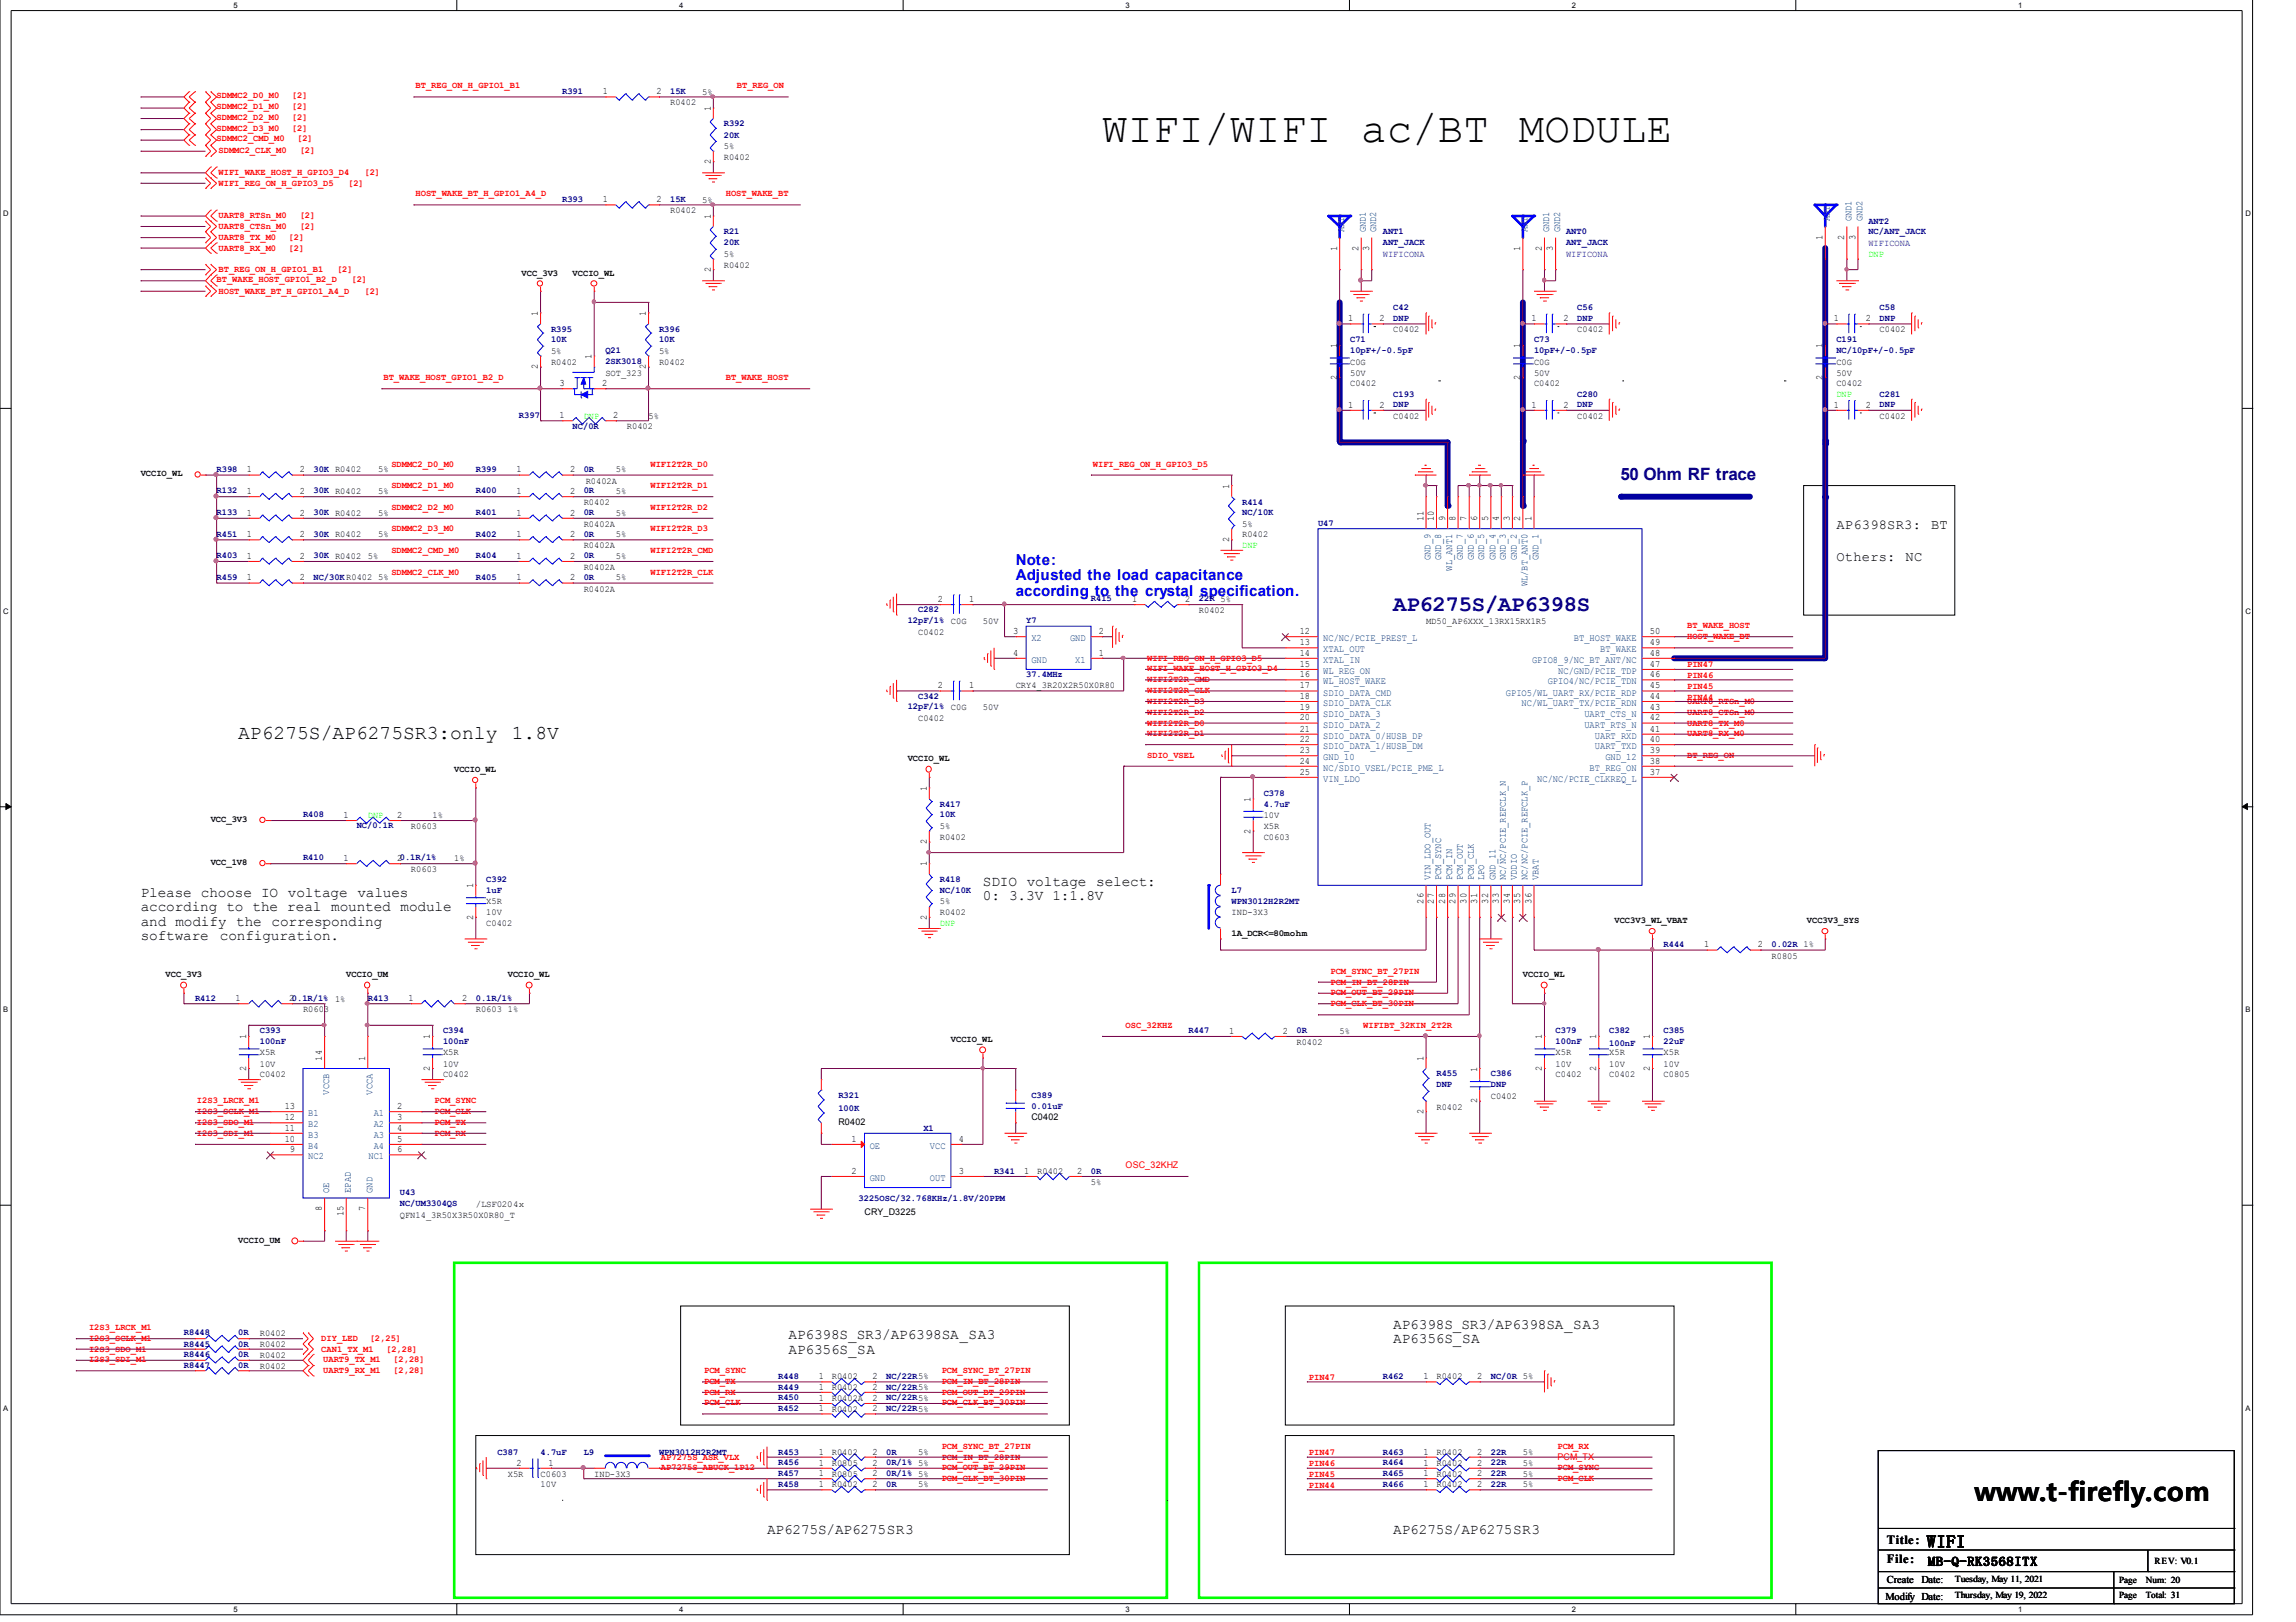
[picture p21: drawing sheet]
<svg xmlns="http://www.w3.org/2000/svg" width="297mm" height="210mm" viewBox="0 0 297 210" stroke-linecap="round" stroke-linejoin="round" font-family="sans-serif">
<defs><g id="words">
<g font-size="5.5">
<text x="142.6" y="18.4">WIFI/WIFI ac/BT</text>
<text x="196.5" y="18.4">MODULE</text>
</g>
<text font-size="3.3" x="255.4" y="194.2">www.t-firefly.com</text>
<text font-size="2.9" fill="#000080" x="180.3" y="79.1">AP6275S/AP6398S</text>
<g font-size="2.5">
<text x="30.8" y="95.7">AP6275S/AP6275SR3:only</text>
<text x="66.2" y="95.7">1.8V</text>
</g>
<text font-size="2.2" fill="#000080" x="209.6" y="62.1">50 Ohm RF trace</text>
<text font-size="2.2" x="249.3" y="200.3">WIFI</text>
<g font-size="1.9" fill="#00f">
<text x="131.4" y="73.1">Note:</text>
<text x="131.4" y="75.1">Adjusted the load capacitance</text>
<text x="131.4" y="77.1">according to the crystal specification.</text>
</g>
<g font-size="1.9">
<text x="18.2" y="116.1">Please choose IO voltage values</text>
<text x="18.2" y="118">according to the real mounted module</text>
<text x="18.2" y="119.8">and modify the corresponding</text>
<text x="127.2" y="114.7">SDIO voltage select:</text>
<text x="127.2" y="116.5">0: 3.3V 1:1.8V</text>
<text x="18.2" y="121.7">software</text>
<text x="28.4" y="121.7">configuration.</text>
<text x="102" y="173.3">AP6398S_SR3/AP6398SA_SA3</text>
<text x="180.3" y="172">AP6398S_SR3/AP6398SA_SA3</text>
<text x="180.3" y="173.8">AP6356S_SA</text>
<text x="102" y="175.2">AP6356S_SA</text>
<text x="99.2" y="198.5">AP6275S/AP6275SR3</text>
<text x="180.3" y="198.5">AP6275S/AP6275SR3</text>
</g>
<g font-size="1.8">
<text x="237.6" y="68.5">AP6398SR3:</text>
<text x="249.8" y="68.5">BT</text>
<text x="237.6" y="72.7">Others:</text>
<text x="246.5" y="72.7">NC</text>
</g>
<g font-size="1.6">
<text x="244.1" y="199.8">Title:</text>
<text x="244.1" y="202.3">File:</text>
<text x="249.4" y="202.6">MB-Q-RK3568ITX</text>
</g>
<g font-size="1.4">
<text x="243.9" y="207">Modify Date:</text>
<text x="244.1" y="204.9">Create</text>
<text x="248.6" y="204.9">Date:</text>
</g>
<g font-size="1.3">
<text x="78" y="12.2">1</text>
<text x="84.9" y="12.2">2</text>
<text x="91.9" y="14.3" transform="rotate(-90 91.9 14.3)">1</text>
<text x="91.9" y="21.3" transform="rotate(-90 91.9 21.3)">2</text>
<text x="78" y="26.2">1</text>
<text x="84.9" y="26.2">2</text>
<text x="91.9" y="28.3" transform="rotate(-90 91.9 28.3)">1</text>
<text x="91.9" y="35.2" transform="rotate(-90 91.9 35.2)">2</text>
<text x="173" y="32.4" transform="rotate(-90 173 32.4)">1</text>
<text x="175.8" y="32.4" transform="rotate(-90 175.8 32.4)">2</text>
<text x="177.1" y="32.4" transform="rotate(-90 177.1 32.4)">3</text>
<text x="196.7" y="32.4" transform="rotate(-90 196.7 32.4)">1</text>
<text x="199.5" y="32.4" transform="rotate(-90 199.5 32.4)">2</text>
<text x="200.9" y="32.4" transform="rotate(-90 200.9 32.4)">3</text>
<text x="235.8" y="31" transform="rotate(-90 235.8 31)">1</text>
<text x="238.6" y="31" transform="rotate(-90 238.6 31)">2</text>
<text x="240" y="31" transform="rotate(-90 240 31)">3</text>
<text x="69.6" y="40.9" transform="rotate(-90 69.6 40.9)">1</text>
<text x="83.6" y="40.9" transform="rotate(-90 83.6 40.9)">1</text>
<text x="174.4" y="41.6">1</text>
<text x="178.5" y="41.6">2</text>
<text x="198.1" y="41.6">1</text>
<text x="202.3" y="41.6">2</text>
<text x="237.2" y="41.6">1</text>
<text x="241.4" y="41.6">2</text>
<text x="69.6" y="47.8" transform="rotate(-90 69.6 47.8)">2</text>
<text x="76.5" y="46.5" transform="rotate(-90 76.5 46.5)">1</text>
<text x="83.6" y="47.8" transform="rotate(-90 83.6 47.8)">2</text>
<text x="173" y="45.1" transform="rotate(-90 173 45.1)">1</text>
<text x="196.7" y="45.1" transform="rotate(-90 196.7 45.1)">1</text>
<text x="235.8" y="45.1" transform="rotate(-90 235.8 45.1)">1</text>
<text x="72.4" y="50">3</text>
<text x="77.9" y="50">2</text>
<text x="173" y="49.2" transform="rotate(-90 173 49.2)">2</text>
<text x="174.4" y="52.8">1</text>
<text x="178.5" y="52.8">2</text>
<text x="196.7" y="49.2" transform="rotate(-90 196.7 49.2)">2</text>
<text x="198.1" y="52.8">1</text>
<text x="202.3" y="52.8">2</text>
<text x="235.8" y="49.2" transform="rotate(-90 235.8 49.2)">2</text>
<text x="237.2" y="52.8">1</text>
<text x="241.4" y="52.8">2</text>
<text x="72.4" y="54.1">1</text>
<text x="79.3" y="54.1">2</text>
<text x="31.9" y="63.9">1</text>
<text x="31.9" y="61.1">1</text>
<text x="38.8" y="63.9">2</text>
<text x="38.8" y="61.1">2</text>
<text x="66.8" y="61.1">1</text>
<text x="66.8" y="63.9">1</text>
<text x="73.7" y="61.1">2</text>
<text x="73.7" y="63.9">2</text>
<text x="159" y="63.3" transform="rotate(-90 159 63.3)">1</text>
<text x="31.9" y="66.7">1</text>
<text x="31.9" y="69.5">1</text>
<text x="38.8" y="66.7">2</text>
<text x="38.8" y="69.5">2</text>
<text x="66.8" y="66.7">1</text>
<text x="66.8" y="69.5">1</text>
<text x="73.7" y="66.7">2</text>
<text x="73.7" y="69.5">2</text>
<text x="159" y="70.1" transform="rotate(-90 159 70.1)">2</text>
<text x="184.1" y="67.4" transform="rotate(-90 184.1 67.4)">11</text>
<text x="185.5" y="67.4" transform="rotate(-90 185.5 67.4)">10</text>
<text x="186.9" y="67.4" transform="rotate(-90 186.9 67.4)">9</text>
<text x="188.3" y="67.4" transform="rotate(-90 188.3 67.4)">8</text>
<text x="189.7" y="67.4" transform="rotate(-90 189.7 67.4)">7</text>
<text x="191.1" y="67.4" transform="rotate(-90 191.1 67.4)">6</text>
<text x="192.5" y="67.4" transform="rotate(-90 192.5 67.4)">5</text>
<text x="193.9" y="67.4" transform="rotate(-90 193.9 67.4)">4</text>
<text x="195.3" y="67.4" transform="rotate(-90 195.3 67.4)">3</text>
<text x="196.7" y="67.4" transform="rotate(-90 196.7 67.4)">2</text>
<text x="198.1" y="67.4" transform="rotate(-90 198.1 67.4)">1</text>
<text x="31.9" y="75.1">1</text>
<text x="31.9" y="72.3">1</text>
<text x="38.8" y="75.1">2</text>
<text x="38.8" y="72.3">2</text>
<text x="66.8" y="75.1">1</text>
<text x="66.8" y="72.3">1</text>
<text x="73.7" y="75.1">2</text>
<text x="73.7" y="72.3">2</text>
<text x="121.3" y="77.9">2</text>
<text x="125.4" y="77.9">1</text>
<text x="146.5" y="77.9">1</text>
<text x="153.3" y="77.9">2</text>
<text x="131.1" y="82.1">3</text>
<text x="142.2" y="82.1">2</text>
<text x="168.1" y="83.5">13</text>
<text x="168.1" y="82.1">12</text>
<text x="213.4" y="83.5">49</text>
<text x="213.4" y="82.1">50</text>
<text x="121.3" y="89.1">2</text>
<text x="125.4" y="89.1">1</text>
<text x="131.1" y="84.9">4</text>
<text x="142.2" y="84.9">1</text>
<text x="168.1" y="84.9">14</text>
<text x="168.1" y="89.1">17</text>
<text x="168.1" y="87.6">16</text>
<text x="168.1" y="86.3">15</text>
<text x="213.4" y="89.1">45</text>
<text x="213.4" y="87.6">46</text>
<text x="213.4" y="86.3">47</text>
<text x="213.4" y="84.9">48</text>
<text x="168.1" y="90.4">18</text>
<text x="168.1" y="91.9">19</text>
<text x="168.1" y="93.2">20</text>
<text x="168.1" y="94.7">21</text>
<text x="213.4" y="93.2">42</text>
<text x="213.4" y="91.9">43</text>
<text x="213.4" y="94.7">41</text>
<text x="213.4" y="90.4">44</text>
<text x="168.1" y="100.3">25</text>
<text x="168.1" y="96">22</text>
<text x="168.1" y="98.8">24</text>
<text x="168.1" y="97.5">23</text>
<text x="213.4" y="100.3">37</text>
<text x="213.4" y="97.5">39</text>
<text x="213.4" y="98.8">38</text>
<text x="213.4" y="96">40</text>
<text x="44.4" y="105.8">1</text>
<text x="51.4" y="105.8">2</text>
<text x="119.9" y="102.4" transform="rotate(-90 119.9 102.4)">1</text>
<text x="161.8" y="107.9" transform="rotate(-90 161.8 107.9)">2</text>
<text x="161.8" y="103.7" transform="rotate(-90 161.8 103.7)">1</text>
<text x="44.4" y="111.4">1</text>
<text x="51.4" y="111.4">20.1R/1%</text>
<text x="119.9" y="112.1" transform="rotate(-90 119.9 112.1)">1</text>
<text x="119.9" y="109.2" transform="rotate(-90 119.9 109.2)">2</text>
<text x="61.2" y="119.1" transform="rotate(-90 61.2 119.1)">2</text>
<text x="61.2" y="114.9" transform="rotate(-90 61.2 114.9)">1</text>
<text x="119.9" y="119.1" transform="rotate(-90 119.9 119.1)">2</text>
<text x="184.1" y="116.9" transform="rotate(-90 184.1 116.9)">26</text>
<text x="185.5" y="116.9" transform="rotate(-90 185.5 116.9)">27</text>
<text x="186.9" y="116.9" transform="rotate(-90 186.9 116.9)">28</text>
<text x="188.3" y="116.9" transform="rotate(-90 188.3 116.9)">29</text>
<text x="189.7" y="116.9" transform="rotate(-90 189.7 116.9)">30</text>
<text x="191.1" y="116.9" transform="rotate(-90 191.1 116.9)">31</text>
<text x="192.5" y="116.9" transform="rotate(-90 192.5 116.9)">32</text>
<text x="193.9" y="116.9" transform="rotate(-90 193.9 116.9)">33</text>
<text x="195.3" y="116.9" transform="rotate(-90 195.3 116.9)">34</text>
<text x="196.7" y="116.9" transform="rotate(-90 196.7 116.9)">35</text>
<text x="198.1" y="116.9" transform="rotate(-90 198.1 116.9)">36</text>
<text x="220.5" y="122.6">1</text>
<text x="227.4" y="122.6">2</text>
<text x="30.5" y="129.6">1</text>
<text x="37.4" y="129.6">20.1R/1%</text>
<text x="52.8" y="129.6">1</text>
<text x="59.8" y="129.6">2</text>
<text x="31.8" y="134.5" transform="rotate(-90 31.8 134.5)">1</text>
<text x="41.7" y="137.3" transform="rotate(-90 41.7 137.3)">14</text>
<text x="47.2" y="137.3" transform="rotate(-90 47.2 137.3)">1</text>
<text x="55.6" y="134.5" transform="rotate(-90 55.6 134.5)">1</text>
<text x="159" y="133.8">1</text>
<text x="165.9" y="133.8">2</text>
<text x="184.1" y="137.3" transform="rotate(-90 184.1 137.3)">1</text>
<text x="199.5" y="134.5" transform="rotate(-90 199.5 134.5)">1</text>
<text x="206.5" y="134.5" transform="rotate(-90 206.5 134.5)">1</text>
<text x="213.4" y="134.5" transform="rotate(-90 213.4 134.5)">1</text>
<text x="31.8" y="138.6" transform="rotate(-90 31.8 138.6)">2</text>
<text x="36.8" y="143.5">13</text>
<text x="51.4" y="143.5">2</text>
<text x="55.6" y="138.6" transform="rotate(-90 55.6 138.6)">2</text>
<text x="191.1" y="142.8" transform="rotate(-90 191.1 142.8)">2</text>
<text x="191.1" y="138.7" transform="rotate(-90 191.1 138.7)">1</text>
<text x="199.5" y="138.6" transform="rotate(-90 199.5 138.6)">2</text>
<text x="206.5" y="138.6" transform="rotate(-90 206.5 138.6)">2</text>
<text x="213.4" y="138.6" transform="rotate(-90 213.4 138.6)">2</text>
<text x="36.8" y="147.8">10</text>
<text x="36.8" y="146.3">11</text>
<text x="36.8" y="145">12</text>
<text x="37.5" y="149.1">9</text>
<text x="51.4" y="145">3</text>
<text x="51.4" y="146.3">4</text>
<text x="51.4" y="147.8">5</text>
<text x="51.4" y="149.1">6</text>
<text x="110.2" y="147.8">1</text>
<text x="124" y="147.8">4</text>
<text x="184.1" y="144.2" transform="rotate(-90 184.1 144.2)">2</text>
<text x="110.2" y="151.9">2</text>
<text x="124" y="151.9">3</text>
<text x="132.5" y="151.9">1</text>
<text x="139.4" y="151.9">2</text>
<text x="41.7" y="156.7" transform="rotate(-90 41.7 156.7)">8</text>
<text x="44.4" y="157.4" transform="rotate(-90 44.4 157.4)">15</text>
<text x="47.2" y="156.7" transform="rotate(-90 47.2 156.7)">7</text>
<text x="105.9" y="179.8">1</text>
<text x="105.9" y="178.5">1</text>
<text x="112.9" y="179.8">2</text>
<text x="112.9" y="178.5">2</text>
<text x="184.1" y="178.5">1</text>
<text x="191.1" y="178.5">2</text>
<text x="105.9" y="181.3">1</text>
<text x="105.9" y="182.6">1</text>
<text x="112.9" y="181.3">2</text>
<text x="112.9" y="182.6">2</text>
<text x="66.8" y="189.7">2</text>
<text x="71" y="189.7">1</text>
<text x="105.9" y="188.2">1</text>
<text x="105.9" y="189.7">1</text>
<text x="105.9" y="191">1</text>
<text x="112.9" y="188.2">2</text>
<text x="112.9" y="189.7">2</text>
<text x="112.9" y="191">2</text>
<text x="184.1" y="189.7">1</text>
<text x="184.1" y="188.2">1</text>
<text x="184.1" y="191">1</text>
<text x="191.1" y="189.7">2</text>
<text x="191.1" y="188.2">2</text>
<text x="191.1" y="191">2</text>
<text x="105.9" y="192.5">1</text>
<text x="112.9" y="192.5">2</text>
<text x="184.1" y="192.5">1</text>
<text x="191.1" y="192.5">2</text>
</g>
<g font-size="1.3" fill="#004080">
<text x="236.7" y="28.6" transform="rotate(-90 236.7 28.6)">ANT</text>
<text x="239.5" y="28.6" transform="rotate(-90 239.5 28.6)">GND1</text>
<text x="241" y="28.6" transform="rotate(-90 241 28.6)">GND2</text>
<text x="173.9" y="30.1" transform="rotate(-90 173.9 30.1)">ANT</text>
<text x="176.7" y="30.1" transform="rotate(-90 176.7 30.1)">GND1</text>
<text x="178.1" y="30.1" transform="rotate(-90 178.1 30.1)">GND2</text>
<text x="197.6" y="30.1" transform="rotate(-90 197.6 30.1)">ANT</text>
<text x="200.4" y="30.1" transform="rotate(-90 200.4 30.1)">GND1</text>
<text x="201.8" y="30.1" transform="rotate(-90 201.8 30.1)">GND2</text>
<text x="185.1" y="72.5" transform="rotate(-90 185.1 72.5)">GND_9</text>
<text x="186.4" y="72.5" transform="rotate(-90 186.4 72.5)">GND_8</text>
<text x="187.9" y="73.8" transform="rotate(-90 187.9 73.8)">WL_ANT1</text>
<text x="189.2" y="72.5" transform="rotate(-90 189.2 72.5)">GND_7</text>
<text x="190.7" y="72.5" transform="rotate(-90 190.7 72.5)">GND_6</text>
<text x="192" y="72.5" transform="rotate(-90 192 72.5)">GND_5</text>
<text x="193.5" y="72.5" transform="rotate(-90 193.5 72.5)">GND_4</text>
<text x="194.8" y="72.5" transform="rotate(-90 194.8 72.5)">GND_3</text>
<text x="196.3" y="72.5" transform="rotate(-90 196.3 72.5)">GND_2</text>
<text x="197.6" y="75.9" transform="rotate(-90 197.6 75.9)">WL/BT_ANT0</text>
<text x="199.1" y="72.5" transform="rotate(-90 199.1 72.5)">GND_1</text>
<text x="133.4" y="83">X2</text>
<text x="138.4" y="83">GND</text>
<text x="171.2" y="83">NC/NC/PCIE_PREST_L</text>
<text x="203.6" y="83">BT_HOST_WAKE</text>
<text x="133.4" y="85.8">GND</text>
<text x="139.1" y="85.8">X1</text>
<text x="171.2" y="84.4">XTAL_OUT</text>
<text x="171.2" y="85.8">XTAL_IN</text>
<text x="171.2" y="88.6">WL_HOST_WAKE</text>
<text x="171.2" y="87.2">WL_REG_ON</text>
<text x="198.2" y="85.8">GPIO8_9/NC_BT_ANT/NC</text>
<text x="200.2" y="88.6">GPIO4/NC/PCIE_TDN</text>
<text x="201.6" y="87.2">NC/GND/PCIE_TDP</text>
<text x="207" y="84.4">BT_WAKE</text>
<text x="171.2" y="91.4">SDIO_DATA_CLK</text>
<text x="171.2" y="90">SDIO_DATA_CMD</text>
<text x="171.2" y="92.8">SDIO_DATA_3</text>
<text x="171.2" y="94.2">SDIO_DATA_2</text>
<text x="171.2" y="95.6">SDIO_DATA_0/HUSB_DP</text>
<text x="194.8" y="90">GPIO5/WL_UART_RX/PCIE_RDP</text>
<text x="196.8" y="91.4">NC/WL_UART_TX/PCIE_RDN</text>
<text x="205" y="94.2">UART_RTS_N</text>
<text x="205" y="92.8">UART_CTS_N</text>
<text x="206.3" y="95.6">UART_RXD</text>
<text x="171.2" y="101.2">VIN_LDO</text>
<text x="171.2" y="97">SDIO_DATA_1/HUSB_DM</text>
<text x="171.2" y="99.8">NC/SDIO_VSEL/PCIE_PME_L</text>
<text x="171.2" y="98.4">GND_10</text>
<text x="198.9" y="101.2">NC/NC/PCIE_CLKREQ_L</text>
<text x="205.7" y="99.8">BT_REG_ON</text>
<text x="206.3" y="97">UART_TXD</text>
<text x="207.7" y="98.4">GND_12</text>
<text x="185.1" y="113.9" transform="rotate(-90 185.1 113.9)">VIN_LDO_OUT</text>
<text x="186.4" y="113.9" transform="rotate(-90 186.4 113.9)">PCM_SYNC</text>
<text x="187.9" y="113.9" transform="rotate(-90 187.9 113.9)">PCM_IN</text>
<text x="189.2" y="113.9" transform="rotate(-90 189.2 113.9)">PCM_OUT</text>
<text x="190.7" y="113.9" transform="rotate(-90 190.7 113.9)">PCM_CLK</text>
<text x="192" y="113.9" transform="rotate(-90 192 113.9)">LPO</text>
<text x="193.5" y="113.9" transform="rotate(-90 193.5 113.9)">GND_11</text>
<text x="194.8" y="113.9" transform="rotate(-90 194.8 113.9)">NC/NC/PCIE_REFCLK_N</text>
<text x="196.3" y="113.9" transform="rotate(-90 196.3 113.9)">VDDIO</text>
<text x="197.6" y="113.9" transform="rotate(-90 197.6 113.9)">NC/NC/PCIE_REFCLK_P</text>
<text x="199.1" y="113.9" transform="rotate(-90 199.1 113.9)">VBAT</text>
<text x="42.6" y="141.7" transform="rotate(-90 42.6 141.7)">VCCB</text>
<text x="48.2" y="141.7" transform="rotate(-90 48.2 141.7)">VCCA</text>
<text x="39.9" y="148.7">B4</text>
<text x="39.9" y="147.2">B3</text>
<text x="39.9" y="145.9">B2</text>
<text x="39.9" y="144.5">B1</text>
<text x="48.3" y="144.5">A1</text>
<text x="48.3" y="145.9">A2</text>
<text x="48.3" y="147.2">A3</text>
<text x="48.3" y="148.7">A4</text>
<text x="112.5" y="148.7">OE</text>
<text x="120.3" y="148.7">VCC</text>
<text x="39.9" y="150">NC2</text>
<text x="42.6" y="154.4" transform="rotate(-90 42.6 154.4)">OE</text>
<text x="45.4" y="154.4" transform="rotate(-90 45.4 154.4)">EPAD</text>
<text x="47.7" y="150">NC1</text>
<text x="48.2" y="154.4" transform="rotate(-90 48.2 154.4)">GND</text>
<text x="112.5" y="152.8">GND</text>
<text x="120.3" y="152.8">OUT</text>
</g>
<g font-size="1.2" fill="#f00">
<text x="53.8" y="11.4">BT_REG_ON_H_GPIO1_B1</text>
<text x="95.3" y="11.4">BT_REG_ON</text>
<text x="28" y="12.7">SDMMC2_D0_M0</text>
<text x="28" y="14.2">SDMMC2_D1_M0</text>
<text x="28" y="15.5">SDMMC2_D2_M0</text>
<text x="28" y="16.9">SDMMC2_D3_M0</text>
<text x="37.8" y="12.7">[2]</text>
<text x="37.8" y="14.2">[2]</text>
<text x="37.8" y="15.5">[2]</text>
<text x="37.8" y="16.9">[2]</text>
<text x="28" y="18.3">SDMMC2_CMD_M0</text>
<text x="28.3" y="19.8">SDMMC2_CLK_M0</text>
<text x="28.3" y="22.6">WIFI_WAKE_HOST_H_GPIO3_D4</text>
<text x="38.4" y="18.3">[2]</text>
<text x="38.8" y="19.8">[2]</text>
<text x="47.2" y="22.6">[2]</text>
<text x="28.3" y="28.2">UART8_RTSn_M0</text>
<text x="28.3" y="29.6">UART8_CTSn_M0</text>
<text x="28.3" y="24.1">WIFI_REG_ON_H_GPIO3_D5</text>
<text x="38.8" y="28.2">[2]</text>
<text x="38.8" y="29.6">[2]</text>
<text x="45" y="24.1">[2]</text>
<text x="53.8" y="25.4">HOST_WAKE_BT_H_GPIO1_A4_D</text>
<text x="93.9" y="25.4">HOST_WAKE_BT</text>
<text x="28.3" y="31">UART8_TX_M0</text>
<text x="28.3" y="32.4">UART8_RX_M0</text>
<text x="28.3" y="35.2">BT_REG_ON_H_GPIO1_B1</text>
<text x="37.3" y="31">[2]</text>
<text x="37.3" y="32.4">[2]</text>
<text x="43.6" y="35.2">[2]</text>
<text x="28" y="36.5">BT_WAKE_HOST_GPIO1_B2_D</text>
<text x="28.3" y="38">HOST_WAKE_BT_H_GPIO1_A4_D</text>
<text x="45.5" y="36.5">[2]</text>
<text x="47.2" y="38">[2]</text>
<text x="49.6" y="49.2">BT_WAKE_HOST_GPIO1_B2_D</text>
<text x="93.9" y="49.2">BT_WAKE_HOST</text>
<text x="50.6" y="60.4">SDMMC2_D0_M0</text>
<text x="50.6" y="63.2">SDMMC2_D1_M0</text>
<text x="50.6" y="66">SDMMC2_D2_M0</text>
<text x="84.2" y="63.2">WIFI2T2R_D1</text>
<text x="84.2" y="66">WIFI2T2R_D2</text>
<text x="84.2" y="60.4">WIFI2T2R_D0</text>
<text x="141.4" y="60.4">WIFI_REG_ON_H_GPIO3_D5</text>
<text x="50.6" y="71.6">SDMMC2_CMD_M0</text>
<text x="50.6" y="68.8">SDMMC2_D3_M0</text>
<text x="84.2" y="68.8">WIFI2T2R_D3</text>
<text x="84.2" y="71.6">WIFI2T2R_CMD</text>
<text x="50.6" y="74.4">SDMMC2_CLK_M0</text>
<text x="84.2" y="74.4">WIFI2T2R_CLK</text>
<text x="218.3" y="81.3">BT_WAKE_HOST</text>
<text x="218.3" y="82.7">HOST_WAKE_BT</text>
<text x="148.4" y="85.5">WIFI_REG_ON_H_GPIO3_D5</text>
<text x="148.4" y="88.3">WIFI2T2R_CMD</text>
<text x="148.4" y="86.9">WIFI_WAKE_HOST_H_GPIO3_D4</text>
<text x="148.4" y="89.7">WIFI2T2R_CLK</text>
<text x="218.3" y="86.4">PIN47</text>
<text x="218.3" y="87.7">PIN46</text>
<text x="218.3" y="89.2">PIN45</text>
<text x="148.4" y="92.5">WIFI2T2R_D2</text>
<text x="148.4" y="91.1">WIFI2T2R_D3</text>
<text x="148.4" y="95.3">WIFI2T2R_D1</text>
<text x="148.4" y="93.9">WIFI2T2R_D0</text>
<text x="218.3" y="92.5">UART8_CTSn_M0</text>
<text x="218.3" y="91.1">UART8_RTSn_M0</text>
<text x="218.3" y="93.9">UART8_TX_M0</text>
<text x="218.3" y="95.3">UART8_RX_M0</text>
<text x="218.3" y="90.5">PIN44</text>
<text x="148.4" y="98.1">SDIO_VSEL</text>
<text x="218.3" y="98.1">BT_REG_ON</text>
<text x="172.1" y="126">PCM_SYNC_BT_27PIN</text>
<text x="172.1" y="127.4">PCM_IN_BT_28PIN</text>
<text x="172.1" y="128.8">PCM_OUT_BT_29PIN</text>
<text x="172.1" y="130.2">PCM_CLK_BT_30PIN</text>
<text x="145.6" y="133">OSC_32KHZ</text>
<text x="176.4" y="133">WIFIBT_32KIN_2T2R</text>
<text x="25.5" y="142.8">I2S3_LRCK_M1</text>
<text x="56.2" y="142.8">PCM_SYNC</text>
<text x="25.5" y="144.2">I2S3_SCLK_M1</text>
<text x="25.5" y="147">I2S3_SDI_M1</text>
<text x="25.5" y="145.6">I2S3_SDO_M1</text>
<text x="56.2" y="144.2">PCM_CLK</text>
<text x="56.2" y="147">PCM_RX</text>
<text x="56.2" y="145.6">PCM_TX</text>
<text x="145.6" y="151.1">OSC_32KHZ</text>
<text x="11.5" y="172.1">I2S3_LRCK_M1</text>
<text x="11.5" y="173.5">I2S3_SCLK_M1</text>
<text x="41.6" y="173.5">DIY_LED</text>
<text x="47.8" y="173.5">[2,25]</text>
<text x="11.5" y="174.9">I2S3_SDO_M1</text>
<text x="11.5" y="176.3">I2S3_SDI_M1</text>
<text x="41.6" y="174.9">CAN1_TX_M1</text>
<text x="41.8" y="176.3">UART9_TX_M1</text>
<text x="41.8" y="177.7">UART9_RX_M1</text>
<text x="50" y="174.9">[2,28]</text>
<text x="50.9" y="176.3">[2,28]</text>
<text x="50.9" y="177.7">[2,28]</text>
<text x="91.1" y="177.7">PCM_SYNC</text>
<text x="91.1" y="179.1">PCM_TX</text>
<text x="121.8" y="177.7">PCM_SYNC_BT_27PIN</text>
<text x="121.8" y="179.1">PCM_IN_BT_28PIN</text>
<text x="169.3" y="178.6">PIN47</text>
<text x="91.1" y="180.5">PCM_RX</text>
<text x="91.1" y="181.9">PCM_CLK</text>
<text x="121.8" y="180.5">PCM_OUT_BT_29PIN</text>
<text x="121.8" y="181.9">PCM_CLK_BT_30PIN</text>
<text x="85.5" y="188.9">AP7275S_ASR_VLX</text>
<text x="85.5" y="190.3">AP7275S_ABUCK_1P12</text>
<text x="121.8" y="188.9">PCM_IN_BT_28PIN</text>
<text x="121.8" y="190.3">PCM_OUT_BT_29PIN</text>
<text x="121.8" y="187.5">PCM_SYNC_BT_27PIN</text>
<text x="121.8" y="191.7">PCM_CLK_BT_30PIN</text>
<text x="169.3" y="189.8">PIN46</text>
<text x="169.3" y="188.3">PIN47</text>
<text x="169.3" y="191.1">PIN45</text>
<text x="201.5" y="190.3">PCM_SYNC</text>
<text x="201.5" y="187.5">PCM_RX</text>
<text x="201.5" y="191.7">PCM_CLK</text>
<text x="201.5" y="188.9">PCM_TX</text>
<text x="169.3" y="192.5">PIN44</text>
</g>
<g font-size="1.2" fill="#000080">
<text x="72.7" y="12.2">R391</text>
<text x="86.7" y="12.2">15K</text>
<text x="93.6" y="16.4">R392</text>
<text x="93.6" y="17.8">20K</text>
<text x="72.7" y="26.2">R393</text>
<text x="86.7" y="26.2">15K</text>
<text x="241.7" y="29">ANT2</text>
<text x="93.6" y="30.3">R21</text>
<text x="93.6" y="31.8">20K</text>
<text x="178.9" y="30.3">ANT1</text>
<text x="178.9" y="31.8">ANT_JACK</text>
<text x="178.9" y="33.2">WIFICONA</text>
<text x="202.6" y="30.3">ANT0</text>
<text x="202.6" y="31.8">ANT_JACK</text>
<text x="202.6" y="33.2">WIFICONA</text>
<text x="241.7" y="30.3">NC/ANT_JACK</text>
<text x="241.7" y="31.8">WIFICONA</text>
<text x="180.3" y="40.1">C42</text>
<text x="180.3" y="41.5">DNP</text>
<text x="204" y="40.1">C56</text>
<text x="204" y="41.5">DNP</text>
<text x="243.2" y="40.1">C58</text>
<text x="243.2" y="41.5">DNP</text>
<text x="71.3" y="42.9">R395</text>
<text x="71.3" y="44.3">10K</text>
<text x="78.3" y="45.7">Q21</text>
<text x="78.3" y="47.1">2SK3018</text>
<text x="85.3" y="42.9">R396</text>
<text x="85.3" y="44.3">10K</text>
<text x="174.7" y="44.3">C71</text>
<text x="174.7" y="45.7">10pF+/-0.5pF</text>
<text x="198.5" y="44.3">C73</text>
<text x="198.5" y="45.7">10pF+/-0.5pF</text>
<text x="237.6" y="44.3">C191</text>
<text x="237.6" y="45.7">NC/10pF+/-0.5pF</text>
<text x="180.3" y="51.3">C193</text>
<text x="180.3" y="52.7">DNP</text>
<text x="204" y="51.3">C280</text>
<text x="204" y="52.7">DNP</text>
<text x="243.2" y="51.3">C281</text>
<text x="243.2" y="52.7">DNP</text>
<text x="67.1" y="54.1">R397</text>
<text x="74.1" y="55.5">NC/0R</text>
<text x="28" y="63.9">R132</text>
<text x="28" y="61.1">R398</text>
<text x="40.6" y="63.9">30K R0402</text>
<text x="40.6" y="61.1">30K R0402</text>
<text x="61.6" y="61.1">R399</text>
<text x="61.6" y="63.9">R400</text>
<text x="75.5" y="61.1">0R</text>
<text x="75.5" y="63.9">0R</text>
<text x="160.7" y="65.3">R414</text>
<text x="28" y="66.6">R133</text>
<text x="28" y="69.4">R451</text>
<text x="40.6" y="66.6">30K R0402</text>
<text x="40.6" y="69.4">30K R0402</text>
<text x="61.6" y="66.6">R401</text>
<text x="61.6" y="69.4">R402</text>
<text x="75.5" y="66.6">0R</text>
<text x="75.5" y="69.4">0R</text>
<text x="160.7" y="66.6">NC/10K</text>
<text x="170.5" y="68.1">U47</text>
<text x="28" y="75">R459</text>
<text x="28" y="72.2">R403</text>
<text x="40.6" y="75">NC/30KR0402</text>
<text x="40.6" y="72.2">30K R0402</text>
<text x="61.6" y="75">R405</text>
<text x="61.6" y="72.2">R404</text>
<text x="75.5" y="75">0R</text>
<text x="75.5" y="72.2">0R</text>
<text x="141.1" y="77.8">R415</text>
<text x="155.1" y="77.8">22R 5%</text>
<text x="117.4" y="80.6">12pF/1%</text>
<text x="118.8" y="79.3">C282</text>
<text x="132.8" y="80.6">Y7</text>
<text x="132.8" y="87.6">37.4MHz</text>
<text x="117.4" y="91.8">12pF/1%</text>
<text x="118.8" y="90.4">C342</text>
<text x="39.2" y="105.8">R408</text>
<text x="46.1" y="107.2">NC/0.1R</text>
<text x="121.6" y="104.4">R417</text>
<text x="121.6" y="105.8">10K</text>
<text x="163.5" y="103">C378</text>
<text x="163.5" y="104.4">4.7uF</text>
<text x="39.2" y="111.4">R410</text>
<text x="62.9" y="114.1">C392</text>
<text x="62.9" y="115.6">1uF</text>
<text x="121.6" y="114.1">R418</text>
<text x="121.6" y="115.6">NC/10K</text>
<text x="159.3" y="115.6">L7</text>
<text x="159.3" y="116.9">WPN3012H2R2MT</text>
<text x="215.2" y="122.5">R444</text>
<text x="229.2" y="122.5">0.02R 1%</text>
<text x="25.2" y="129.6">R412</text>
<text x="47.6" y="129.6">R413</text>
<text x="61.6" y="129.6">0.1R/1%</text>
<text x="33.6" y="133.7">C393</text>
<text x="33.6" y="135.1">100nF</text>
<text x="57.3" y="133.7">C394</text>
<text x="57.3" y="135.1">100nF</text>
<text x="153.8" y="133.7">R447</text>
<text x="167.7" y="133.7">0R</text>
<text x="201.3" y="133.7">C379</text>
<text x="201.3" y="135.1">100nF</text>
<text x="208.2" y="133.7">C382</text>
<text x="208.2" y="135.4">100nF</text>
<text x="215.2" y="133.7">C385</text>
<text x="215.2" y="135.1">22uF</text>
<text x="108.5" y="142.1">R321</text>
<text x="108.5" y="143.8">100K</text>
<text x="133.4" y="142.1">C389</text>
<text x="133.4" y="143.5">0.01uF</text>
<text x="185.8" y="139.3">R455</text>
<text x="185.8" y="140.7">DNP</text>
<text x="192.9" y="139.3">C386</text>
<text x="192.9" y="140.7">DNP</text>
<text x="119.5" y="146.3">X1</text>
<text x="51.7" y="154.7">U43</text>
<text x="111.1" y="155.4">3225OSC/32.768KHz/1.8V/20PPM</text>
<text x="128.6" y="151.9">R341</text>
<text x="141.1" y="151.9">0R</text>
<text x="51.7" y="156.1">NC/UM3304QS</text>
<text x="23.8" y="172.8">R8448</text>
<text x="30.8" y="172.8">0R</text>
<text x="23.8" y="174.3">R8445</text>
<text x="23.8" y="177.1">R8447</text>
<text x="23.8" y="175.6">R8446</text>
<text x="30.8" y="174.3">0R</text>
<text x="30.8" y="177.1">0R</text>
<text x="30.8" y="175.6">0R</text>
<text x="100.7" y="179.8">R449</text>
<text x="100.7" y="178.4">R448</text>
<text x="114.6" y="179.8">NC/22R5%</text>
<text x="114.6" y="178.4">NC/22R5%</text>
<text x="178.9" y="178.4">R462</text>
<text x="192.9" y="178.4">NC/0R 5%</text>
<text x="100.7" y="181.2">R450</text>
<text x="100.7" y="182.6">R452</text>
<text x="114.6" y="181.2">NC/22R5%</text>
<text x="114.6" y="182.6">NC/22R5%</text>
<text x="64.3" y="188.2">C387</text>
<text x="69.9" y="188.2">4.7uF</text>
<text x="75.5" y="188.2">L9</text>
<text x="85.3" y="188.2">WPN3012H2R2MT</text>
<text x="100.7" y="188.2">R453</text>
<text x="100.7" y="189.6">R456</text>
<text x="100.7" y="191">R457</text>
<text x="114.6" y="188.2">0R</text>
<text x="114.6" y="189.6">0R/1% 5%</text>
<text x="114.6" y="191">0R/1% 5%</text>
<text x="178.9" y="189.6">R464</text>
<text x="178.9" y="188.2">R463</text>
<text x="178.9" y="191">R465</text>
<text x="192.9" y="189.6">22R</text>
<text x="192.9" y="188.2">22R</text>
<text x="192.9" y="191">22R</text>
<text x="100.7" y="192.4">R458</text>
<text x="114.6" y="192.4">0R</text>
<text x="178.9" y="192.4">R466</text>
<text x="192.9" y="192.4">22R</text>
</g>
<g font-size="1.2">
<text x="86.7" y="13.6">R0402</text>
<text x="90.8" y="12.3">5%</text>
<text x="93.6" y="20.7">R0402</text>
<text x="93.6" y="19.2">5%</text>
<text x="86.7" y="27.6">R0402</text>
<text x="90.8" y="26.3">5%</text>
<text x="67.5" y="35.7">VCC_3V3</text>
<text x="74.1" y="35.7">VCCIO_WL</text>
<text x="93.6" y="34.6">R0402</text>
<text x="93.6" y="33.2">5%</text>
<text x="71.3" y="47.2">R0402</text>
<text x="71.3" y="45.8">5%</text>
<text x="85.3" y="47.2">R0402</text>
<text x="85.3" y="45.8">5%</text>
<text x="174.7" y="47.2">C0G</text>
<text x="180.3" y="43">C0402</text>
<text x="198.5" y="47.2">C0G</text>
<text x="204" y="43">C0402</text>
<text x="237.6" y="47.2">C0G</text>
<text x="243.2" y="43">C0402</text>
<text x="78.3" y="48.6">SOT_323</text>
<text x="174.7" y="50">C0402</text>
<text x="174.7" y="48.6">50V</text>
<text x="198.5" y="50">C0402</text>
<text x="198.5" y="48.6">50V</text>
<text x="237.6" y="50">C0402</text>
<text x="237.6" y="48.6">50V</text>
<text x="81.1" y="55.6">R0402</text>
<text x="83.9" y="54.2">5%</text>
<text x="180.3" y="54.2">C0402</text>
<text x="204" y="54.2">C0402</text>
<text x="243.2" y="54.2">C0402</text>
<text x="18.2" y="61.7">VCCIO_WL</text>
<text x="48.9" y="63.9">5%</text>
<text x="48.9" y="61.1">5%</text>
<text x="75.5" y="65.4">R0402</text>
<text x="75.8" y="62.6">R0402A</text>
<text x="79.7" y="61.1">5%</text>
<text x="79.7" y="63.9">5%</text>
<text x="48.9" y="66.7">5%</text>
<text x="48.9" y="69.5">5%</text>
<text x="75.5" y="68.2">R0402A</text>
<text x="75.5" y="71">R0402A</text>
<text x="79.7" y="66.7">5%</text>
<text x="79.7" y="69.5">5%</text>
<text x="160.7" y="69.5">R0402</text>
<text x="160.7" y="68.2">5%</text>
<text x="47.6" y="72.3">5%</text>
<text x="48.9" y="75.1">5%</text>
<text x="75.5" y="76.6">R0402A</text>
<text x="75.5" y="73.8">R0402A</text>
<text x="79.7" y="75.1">5%</text>
<text x="79.7" y="72.3">5%</text>
<text x="118.8" y="82.1">C0402</text>
<text x="123" y="80.7">C0G</text>
<text x="127.2" y="80.7">50V</text>
<text x="155.1" y="79.3">R0402</text>
<text x="184.5" y="80.7">MD50_AP6XXX_13RX15RX1R5</text>
<text x="131.4" y="89.1">CRY4_3R20X2R50X0R80</text>
<text x="118.8" y="93.3">C0402</text>
<text x="123" y="91.9">C0G</text>
<text x="127.2" y="91.9">50V</text>
<text x="58.8" y="99.9">VCCIO_WL</text>
<text x="117.4" y="98.5">VCCIO_WL</text>
<text x="27.3" y="106.4">VCC_3V3</text>
<text x="53.2" y="107.3">R0603</text>
<text x="56" y="105.8">1%</text>
<text x="121.6" y="107.3">5%</text>
<text x="163.5" y="107.3">X5R</text>
<text x="163.5" y="105.8">10V</text>
<text x="27.3" y="111.9">VCC_1V8</text>
<text x="53.2" y="112.9">R0603</text>
<text x="58.8" y="111.4">1%</text>
<text x="121.6" y="108.6">R0402</text>
<text x="163.5" y="108.6">C0603</text>
<text x="62.9" y="119.8">C0402</text>
<text x="62.9" y="117">X5R</text>
<text x="62.9" y="118.5">10V</text>
<text x="121.6" y="118.5">R0402</text>
<text x="121.6" y="117">5%</text>
<text x="159.3" y="118.5">IND-3X3</text>
<text x="208.9" y="119.5">VCC3V3_WL_VBAT</text>
<text x="233.8" y="119.5">VCC3V3_SYS</text>
<text x="159.3" y="121.2">1A_DCR&lt;=80mohm</text>
<text x="229.2" y="124.1">R0805</text>
<text x="21.4" y="126.4">VCC_3V3</text>
<text x="39.2" y="131">R0603</text>
<text x="43.3" y="129.6">1%</text>
<text x="44.8" y="126.4">VCCIO_UM</text>
<text x="61.6" y="131">R0603</text>
<text x="65.7" y="126.4">VCCIO_WL</text>
<text x="65.7" y="131">1%</text>
<text x="197" y="126.4">VCCIO_WL</text>
<text x="33.6" y="136.6">X5R</text>
<text x="57.3" y="136.6">X5R</text>
<text x="123" y="134.8">VCCIO_WL</text>
<text x="167.7" y="135.2">R0402</text>
<text x="173.3" y="133.8">5%</text>
<text x="201.3" y="136.6">X5R</text>
<text x="208.2" y="136.6">X5R</text>
<text x="215.2" y="136.6">X5R</text>
<text x="33.6" y="139.4">C0402</text>
<text x="33.6" y="138">10V</text>
<text x="57.3" y="139.4">C0402</text>
<text x="57.3" y="138">10V</text>
<text x="185.8" y="143.6">R0402</text>
<text x="192.9" y="142.2">C0402</text>
<text x="201.3" y="139.4">C0402</text>
<text x="201.3" y="138">10V</text>
<text x="208.2" y="139.4">C0402</text>
<text x="208.2" y="138">10V</text>
<text x="215.2" y="139.4">C0805</text>
<text x="215.2" y="138">10V</text>
<text x="108.5" y="145.6">R0402</text>
<text x="133.4" y="145">C0402</text>
<text x="134.2" y="152">R0402</text>
<text x="141.1" y="153.3">5%</text>
<text x="30.8" y="160.8">VCCIO_UM</text>
<text x="51.7" y="157.6">QFN14_3R50X3R50X0R80_T</text>
<text x="61.6" y="156.1">/LSF0204x</text>
<text x="111.8" y="157.2">CRY_D3225</text>
<text x="33.6" y="172.9">R0402</text>
<text x="33.6" y="174.3">R0402</text>
<text x="33.6" y="177.1">R0402</text>
<text x="33.6" y="175.7">R0402</text>
<text x="107.6" y="179.9">R0402</text>
<text x="107.6" y="178.5">R0402</text>
<text x="185.8" y="178.5">R0402</text>
<text x="107.6" y="181.3">R0402A</text>
<text x="107.6" y="182.7">R0402</text>
<text x="65.7" y="191.1">X5R</text>
<text x="69.9" y="191.1">C0603</text>
<text x="76.9" y="191.1">IND-3X3</text>
<text x="107.6" y="188.3">R0402</text>
<text x="107.6" y="189.7">R0805</text>
<text x="107.6" y="191.1">R0805</text>
<text x="118.8" y="188.3">5%</text>
<text x="185.8" y="189.7">R0402</text>
<text x="185.8" y="188.3">R0402</text>
<text x="185.8" y="191.1">R0402</text>
<text x="197" y="189.7">5%</text>
<text x="197" y="188.3">5%</text>
<text x="197" y="191.1">5%</text>
<text x="69.9" y="192.5">10V</text>
<text x="107.6" y="192.5">R0402</text>
<text x="118.8" y="192.5">5%</text>
<text x="185.8" y="192.5">R0402</text>
<text x="197" y="192.5">5%</text>
<text x="278.7" y="202.4">REV: V0.1</text>
<text x="252.9" y="204.7">Tuesday, May 11, 2021</text>
<text x="252.9" y="206.9">Thursday, May 19, 2022</text>
<text x="274.2" y="204.9">Page</text>
<text x="274.2" y="206.9">Page</text>
<text x="277.6" y="204.9">Num: 20</text>
<text x="277.6" y="206.9">Total: 31</text>
</g>
<g font-size="1.2" fill="#0f0">
<text x="241.7" y="33.2">DNP</text>
<text x="237.6" y="51.4">DNP</text>
<text x="75.5" y="54.2">DNP</text>
<text x="160.7" y="71">DNP</text>
<text x="47.6" y="105.8">DNP</text>
<text x="121.6" y="119.8">DNP</text>
</g>
<g font-size="1">
<text x="30.2" y="1">5</text>
<text x="87.9" y="1">4</text>
<text x="145.6" y="1">3</text>
<text x="203.4" y="1">2</text>
<text x="261.1" y="1">1</text>
<text x=".4" y="28">D</text>
<text x="290.5" y="28">D</text>
<text x=".4" y="79.4">C</text>
<text x="290.5" y="79.4">C</text>
<text x=".4" y="131">B</text>
<text x="290.5" y="131">B</text>
<text x=".4" y="182.6">A</text>
<text x="290.5" y="182.6">A</text>
<text x="30.2" y="208.6">5</text>
<text x="87.9" y="208.6">4</text>
<text x="145.6" y="208.6">3</text>
<text x="203.4" y="208.6">2</text>
<text x="261.1" y="208.6">1</text>
</g>
</g></defs>
<path d="M0 -.1v209.1h291.4v-209.1M1.4 1.4h288.7v206.1h-288.7z" fill="none" stroke="#000" stroke-width=".13"/>
<g fill="#fff">
<path d="M30.2 .2h.4v1h-.4z"/>
<path d="M30.2 207.8h.4v1h-.4z"/>
</g>
<path d="M59.1 -.1v1.5M59.1 207.5v1.5" fill="none" stroke="#000" stroke-width=".13"/>
<g fill="#fff">
<path d="M87.9 .2h.4v1h-.4z"/>
<path d="M87.9 207.8h.4v1h-.4z"/>
</g>
<path d="M116.8 -.1v1.5M116.8 207.5v1.5" fill="none" stroke="#000" stroke-width=".13"/>
<g fill="#fff">
<path d="M145.6 .2h.4v1h-.4z"/>
<path d="M145.6 207.8h.4v1h-.4z"/>
</g>
<path d="M174.6 -.1v1.5M174.6 207.5v1.5" fill="none" stroke="#000" stroke-width=".13"/>
<g fill="#fff">
<path d="M203.4 .2h.4v1h-.4z"/>
<path d="M203.4 207.8h.4v1h-.4z"/>
</g>
<path d="M232.3 -.1v1.5M232.3 207.5v1.5" fill="none" stroke="#000" stroke-width=".13"/>
<g fill="#fff">
<path d="M261.1 .2h.4v1h-.4z"/>
<path d="M261.1 207.8h.4v1h-.4z"/>
<path d="M.4 27.1h.5v1h-.5z"/>
<path d="M290.5 27.1h.5v1h-.5z"/>
<path d="M.4 78.6h.5v1h-.5z"/>
<path d="M290.5 78.6h.5v1h-.5z"/>
</g>
<path d="M0 52.8h1.4M290.1 52.8h1.4" fill="none" stroke="#000" stroke-width=".13"/>
<g fill="#fff">
<path d="M.4 130.1h.5v1.1h-.5z"/>
<path d="M290.5 130.1h.5v1.1h-.5z"/>
</g>
<path d="M0 104.4h1.4M290.1 104.4h1.4" fill="none" stroke="#000" stroke-width=".13"/>
<path d="M.8 104l.6 .4-.6 .3zM290.1 104.4l.6-.4v.7z" fill="#000" stroke="#000" stroke-width=".13"/>
<g fill="#fff">
<path d="M.4 181.7h.5v1h-.5z"/>
<path d="M290.5 181.7h.5v1h-.5z"/>
</g>
<path d="M233.3 62.8h19.6v16.8h-19.6zM0 156h1.4M290.1 156h1.4" fill="none" stroke="#000" stroke-width=".13"/>
<path d="M173.4 57.2h13.9" fill="none" stroke="#0000a0" stroke-width=".76"/>
<circle cx="173.4" cy="57.2" r=".38" fill="#0000a0"/>
<path d="M197 57.2v8.3" fill="none" stroke="#0000a0" stroke-width=".76"/>
<circle cx="197" cy="65.5" r=".38" fill="#0000a0"/>
<path d="M187.3 57.2v8.3" fill="none" stroke="#0000a0" stroke-width=".76"/>
<circle cx="187.3" cy="65.5" r=".38" fill="#0000a0"/>
<path d="M197 39.1v18" fill="none" stroke="#0000a0" stroke-width=".76"/>
<circle cx="197" cy="57.1" r=".38" fill="#0000a0"/>
<path d="M230.8 49.3h.2M231 49.3h.1M240.6 42.3h.1M240.6 53.4h.1M240.7 42.3h.1M240.7 53.4h.1" fill="none" stroke="#000" stroke-width=".13"/>
<path d="M236.1 32.1v25" fill="none" stroke="#0000a0" stroke-width=".76"/>
<circle cx="236.1" cy="57.1" r=".38" fill="#0000a0"/>
<path d="M88.1 169h50.2v15.4h-50.2zM166.3 169h50.3v15.4h-50.3zM61.6 185.8h76.7v15.4h-76.7zM72.7 194.2h.1M151 194.2h.1M166.3 185.8h50.3v15.4h-50.3z" fill="none" stroke="#000" stroke-width=".13"/>
<path d="M58.8 163.4h92.2v43.4h-92.2zM155.1 163.4h74.1v43.4h-74.1z" fill="none" stroke="#0f0" stroke-width=".34"/>
<path d="M209.7 64.3h16.7" fill="none" stroke="#0000a0" stroke-width=".76"/>
<circle cx="209.7" cy="64.3" r=".38" fill="#0000a0"/>
<path d="M201.5 42.3h.1M201.6 42.3h.1M209.9 49.3h.1M210 49.3h.1" fill="none" stroke="#000" stroke-width=".13"/>
<path d="M216.6 85.2h19.4" fill="none" stroke="#0000a0" stroke-width=".76"/>
<circle cx="236" cy="85.2" r=".38" fill="#0000a0"/>
<path d="M236.1 64.4v20.8" fill="none" stroke="#0000a0" stroke-width=".76"/>
<circle cx="236.1" cy="64.4" r=".38" fill="#0000a0"/>
<path d="M236.1 57.4v6.9" fill="none" stroke="#0000a0" stroke-width=".76"/>
<circle cx="236.1" cy="57.4" r=".38" fill="#0000a0"/>
<path d="M201.5 53.4h.1M201.6 53.4h.1" fill="none" stroke="#000" stroke-width=".13"/>
<path d="M173.3 39.1v18" fill="none" stroke="#0000a0" stroke-width=".76"/>
<circle cx="173.3" cy="57.1" r=".38" fill="#0000a0"/>
<g fill="none" stroke="#000" stroke-width=".13">
<path d="M177.7 42.3h.2M177.7 53.4h.2M177.9 42.3h.1M177.9 53.4h.1M186.1 49.3h.2M186.3 49.3h.1M243 187.7h46.1v19.8h-46.1zM243 197.8h46.1M289.1 197.8h.1M243 200.6h46.1M243 203.4h46.1M243 205.5h46.1"/>
<path d="M273.5 207.5h.1M273.5 203.4v4.1M277.9 203.4h.1M277.9 200.6v2.8M289.1 200.6h.1M289.1 203.4h.1M289.1 205.5h.1"/>
</g>
<g fill="none" stroke="#800040" stroke-width=".13">
<path d="M18.2 12.5h.1M18.2 14h.1M18.2 15.3h.1M18.2 16.8h.1M18.2 18.1h.1M18.2 19.6h.1M18.2 12.5h5.6M18.2 14h5.6M18.2 15.3h5.6M18.2 16.8h5.6M18.2 18.1h5.6M18.2 19.6h8.4"/>
<path d="M53.5 12.5h.1M53.5 12.5h24.8M85.3 12.5h.1M85.3 12.5h16.7M92.3 12.5h.1M92.3 12.5v1.5M18.2 22.4h.1M18.2 23.7h.1M18.2 30.7h.1M18.2 28h.1M18.2 29.3h.1M18.2 32.1h.1"/>
<path d="M18.2 37.7h.1M18.2 36.3h.1M18.2 34.9h.1M18.2 34.9h8.4M18.2 22.4h8.4M18.2 23.7h8.4M18.2 30.7h8.4M18.2 28h8.4M18.2 29.3h8.4M18.2 32.1h8.4M18.2 36.3h8.4M18.2 37.7h8.4"/>
<path d="M53.5 26.5h.1M53.5 26.5h24.8M69.9 37.7h.1M69.9 37.7v2.8M76.9 37.7h.1M76.9 39.1h.1M76.9 37.7v8.4M76.9 39.1h7M83.9 39.1h.1M83.9 39.1v1.4M85.3 26.5h18.2M92.3 20.9h.1"/>
<path d="M92.3 26.5h.1M92.3 34.9h.1M92.3 20.9v1.5M92.3 26.5v1.5M92.3 34.9v1.4M103.5 26.5h.1M173.3 34.9h.1M173.3 34.9v9.8M176.1 36.3h.1M176.1 34.9h.1M176.1 34.9v2.8M177.5 34.9h.1"/>
<path d="M177.5 34.9v1.4h-1.4M197 34.9h.1M197 34.9v9.8M199.8 36.3h.1M199.8 34.9h.1M199.8 34.9v2.8M201.3 34.9h.1M201.3 34.9v1.4h-1.5M236.1 33.5h.1M236.1 33.5v11.2M238.9 34.9h.1M238.9 33.5h.1"/>
<path d="M238.9 33.5v2.8M240.4 33.5h.1M240.4 33.5v1.4h-1.5M49.4 50.3h.1M49.4 50.3h23.3M69.9 47.5h.1M69.9 50.3h.1M69.9 54.5h.1M69.9 47.5v7M69.9 54.5h2.8M78.3 50.3h.1M78.3 50.3h26.5"/>
<path d="M79.7 54.5h.1M83.9 47.5h.1M83.9 50.3h.1M83.9 47.5v7h-4.2M173.3 57.2h.1M173.3 41.9h.1M173.3 53.1h.1M173.3 48.9h.1M173.3 41.9h1.4M173.3 53.1h1.4M173.3 57.2h14M173.3 48.9v8.3"/>
<path d="M178.9 41.9h.1M178.9 53.1h.1M178.9 41.9h5.6M178.9 53.1h5.6M187.3 57.2h.1M187.3 57.2v7.1M197 41.9h.1M197 53.1h.1M197 48.9h.1M197 41.9h1.5M197 53.1h1.5M197 48.9v15.4"/>
<path d="M202.6 41.9h.1M202.6 53.1h.1M202.6 41.9h5.6M202.6 53.1h5.6M236.1 41.9h.1M236.1 53.1h.1M236.1 48.9h.1M236.1 48.9v36.3h-19.5M236.1 41.9h1.5M236.1 53.1h1.5M241.7 41.9h.1M241.7 53.1h.1"/>
<path d="M241.7 41.9h5.6M241.7 53.1h5.6M26.6 61.5h.1M26.6 61.5h5.6M28 64.3h.1M28 67.1h.1M28 69.9h.1M28 75.5h.1M28 72.7h.1M28 61.5h.1M28 69.9h4.2M28 72.7h4.2"/>
<path d="M28 64.3h4.2M28 67.1h4.2M28 75.5h4.2M28 61.5v14M39.2 72.7h.1M39.2 61.5h.1M39.2 64.3h.1M39.2 67.1h.1M39.2 69.9h.1M39.2 75.5h.1M39.2 61.5h27.9M39.2 69.9h27.9"/>
<path d="M39.2 72.7h27.9M39.2 64.3h27.9M39.2 67.1h27.9M39.2 75.5h27.9M74.1 69.9h.1M74.1 72.7h.1M74.1 64.3h.1M74.1 67.1h.1M74.1 61.5h.1M74.1 75.5h.1M74.1 61.5h18.2M74.1 69.9h18.2"/>
<path d="M74.1 72.7h18.2M74.1 64.3h18.2M74.1 67.1h18.2M74.1 75.5h18.2M116 78.2h.1M116 78.2h5.6M125.8 78.2h.1M125.8 78.2h20.9M130 78.2h.1M130 78.2v4.2M141.1 61.5h.1M141.1 61.5h18.2"/>
<path d="M153.8 78.2h.1M153.8 78.2h6.9M159.3 69.9h.1M159.3 61.5h.1M159.3 61.5v1.3M159.3 69.9v1.3M160.7 78.2h.1M160.7 78.2v5.6M184.5 61.5h.1M184.5 62.8h.1M184.5 61.5v2.8M184.5 62.8h1.3"/>
<path d="M185.8 62.8h.1M185.8 62.8v1.5M188.6 62.8h.1M188.6 62.8v1.5M188.6 62.8h7.1M190.1 62.8h.1M190.1 62.8v1.5M191.4 61.5h.1M191.4 62.8h.1M191.4 61.5v2.8M192.9 62.8h.1M192.9 62.8v1.5"/>
<path d="M194.2 62.8h.1M194.2 62.8v1.5M195.7 62.8h.1M195.7 62.8v1.5M198.5 61.5h.1M198.5 61.5v2.8M116 89.4h.1M116 89.4h5.6M125.8 89.4h.1M128.6 85.2h.1M128.6 85.2h2.8M130 82.4h.1"/>
<path d="M130 82.4h1.4M142.6 82.4h.1M142.6 85.2h.1M142.6 82.4h1.3M142.6 85.2h23.7M145.4 99.2h.1M145.4 85.2h.1M145.4 99.2h20.9M145.4 99.2v11.1h-25.2M145.4 85.2v4.2h-19.6M148.2 86.6h.1M148.2 89.4h.1"/>
<path d="M148.2 93.6h.1M148.2 92.2h.1M148.2 88h.1M148.2 90.8h.1M148.2 96.4h.1M148.2 95h.1M148.2 93.6h18.1M148.2 92.2h18.1M148.2 95h18.1M148.2 96.4h18.1M148.2 89.4h18.1M148.2 86.6h18.1"/>
<path d="M148.2 88h18.1M148.2 90.8h18.1M159.3 97.8h.1M159.3 97.8h7M160.7 83.8h.1M160.7 83.8h5.6M216.6 93.6h.1M216.6 92.2h.1M216.6 95h.1M216.6 96.4h.1M216.6 99.2h.1M216.6 97.8h.1"/>
<path d="M216.6 82.4h.1M216.6 83.8h.1M216.6 86.6h.1M216.6 88h.1M216.6 89.4h.1M216.6 90.8h.1M216.6 85.2h.1M216.6 93.6h15.4M216.6 92.2h15.4M216.6 95h15.4M216.6 96.4h15.4M216.6 99.2h15.4"/>
<path d="M216.6 97.8h18.2M216.6 82.4h15.4M216.6 83.8h15.4M216.6 89.4h15.4M216.6 86.6h15.4M216.6 88h15.4M216.6 90.8h15.4M35 111.8h.1M35 106.2h.1M35 111.8h9.8M35 106.2h9.8M51.7 106.2h.1"/>
<path d="M51.7 111.8h.1M51.7 111.8h9.9M51.7 106.2h9.9M61.6 102h.1M61.6 106.2h.1M61.6 111.8h.1M61.6 118.7h.1M61.6 102v12.6M61.6 118.7v2.8M120.2 118.7h.1M120.2 109h.1M120.2 110.3h.1"/>
<path d="M120.2 100.6h.1M120.2 100.6v1.4M120.2 109v2.8M120.2 118.7v1.5M157.9 100.6h.1M157.9 100.6v12.5M157.9 100.6h8.4M162.1 100.6h.1M162.1 107.5h.1M162.1 100.6v2.8M162.1 107.5v2.8M184.5 118.7h.1"/>
<path d="M184.5 118.7v4.3h-26.6M185.8 118.7h.1M185.8 118.7v8.4h-15.3M187.3 118.7h.1M187.3 118.7v9.8h-16.8M188.6 118.7h.1M188.6 118.7v11.2h-18.1M190.1 118.7h.1M190.1 118.7v12.6h-19.6M191.4 118.7h.1M191.4 118.7v19.6M192.9 118.7h.1"/>
<path d="M192.9 118.7v2.8M195.7 118.7h.1M195.7 118.7v11.2M198.5 118.7h.1M198.5 118.7v4.3M23.8 128.5h.1M23.8 129.9h.1M23.8 129.9h7M23.8 128.5v1.4M32.2 132.7h.1M32.2 138.3h.1M32.2 132.7v1.4"/>
<path d="M32.2 138.3v1.4M32.2 132.7h9.8M37.8 129.9h.1M37.8 129.9h4.2M42 129.9h.1M42 132.7h.1M42 129.9v4.2M47.6 132.7h.1M47.6 129.9h.1M47.6 128.5h.1M47.6 128.5v5.6M47.6 132.7h8.4"/>
<path d="M47.6 129.9h5.6M56 132.7h.1M56 138.3h.1M56 132.7v1.4M56 138.3v1.4M60.1 129.9h.1M68.5 128.5h.1M68.5 128.5v1.4h-8.4M106.3 138.3h.1M106.3 138.3v1.4M106.3 138.3h25.1M127.2 136.9h.1"/>
<path d="M127.2 138.3h.1M127.2 136.9v11.2h-2.8M131.4 138.3h.1M131.4 138.3v2.8M142.6 134.1h.1M142.6 134.1h16.7M157.9 121.5h.1M157.9 123h.1M157.9 121.5v1.5M166.3 134.1h25.1M170.5 127.1h.1M170.5 128.5h.1"/>
<path d="M170.5 129.9h.1M170.5 131.3h.1M184.5 134.1h.1M184.5 134.1v2.8M191.4 134.1h.1M195.7 129.9h.1M195.7 129.9h4.1M198.5 123h.1M198.5 123h22.3M199.8 129.9h.1M199.8 138.3h.1M199.8 128.5h.1"/>
<path d="M199.8 128.5v5.6M199.8 138.3v4.2M206.8 123h.1M206.8 138.3h.1M206.8 123v11.1M206.8 138.3v4.2M213.8 138.3h.1M213.8 123h.1M213.8 121.5h.1M213.8 121.5v12.6M213.8 138.3v4.2M227.8 123h.1"/>
<path d="M236.1 121.5h.1M236.1 121.5v1.5h-8.3M25.2 145.3h.1M25.2 148.1h.1M25.2 146.7h.1M25.2 143.9h.1M25.2 145.3h9.8M25.2 148.1h9.8M25.2 146.7h9.8M25.2 143.9h9.8M42 159.3h.1M42 159.3v1.3h-2.8"/>
<path d="M44.8 159.3h.1M44.8 159.3v1.3M47.6 159.3h.1M47.6 159.3v1.3M54.5 145.3h.1M54.5 148.1h.1M54.5 146.7h.1M54.5 143.9h.1M54.5 145.3h8.4M54.5 148.1h8.4M54.5 146.7h8.4M54.5 143.9h8.4"/>
<path d="M106.3 146.7h.1M106.3 148.1h.1M106.3 152.2h.1M106.3 148.1h1.3M106.3 146.7v1.4M106.3 152.2v4.3M106.3 152.2h1.3M124.4 148.1h.1M127.2 152.2h.1M127.2 152.2h5.6M131.4 145.3h.1M131.4 145.3v1.4"/>
<path d="M139.8 152.2h.1M139.8 152.2h14M184.5 143.9h.1M184.5 143.9v2.8M191.4 142.5h.1M191.4 142.5v4.2M9.8 176h.1M9.8 177.4h.1M9.8 173.2h.1M9.8 174.6h.1M9.8 176h15.4M9.8 177.4h15.4"/>
<path d="M9.8 173.2h15.4M9.8 174.6h15.4M32.2 177.4h.1M32.2 173.2h.1M32.2 174.6h.1M32.2 176h.1M32.2 176h7M32.2 177.4h7M32.2 173.2h7M32.2 174.6h7M39.2 160.6h.1M90.8 178.8h.1"/>
<path d="M90.8 178.8h15.5M113.2 178.8h.1M113.2 178.8h22.4M169.1 178.8h.1M169.1 178.8h15.4M191.4 178.8h.1M191.4 178.8h8.4M62.9 190h.1M62.9 190h4.2M71.3 190h.1M71.3 190h5.6M75.5 191.4h.1"/>
<path d="M75.5 190h.1M75.5 191.4h30.8M75.5 190v1.4M85.3 190h.1M85.3 190h21M90.8 180.2h.1M90.8 181.6h.1M90.8 183h.1M90.8 180.2h15.5M90.8 181.6h15.5M90.8 183h15.5M99.2 188.6h.1"/>
<path d="M99.2 192.8h.1M99.2 188.6h7.1M99.2 192.8h7.1M113.2 180.2h.1M113.2 181.6h.1M113.2 183h.1M113.2 190h.1M113.2 191.4h.1M113.2 188.6h.1M113.2 192.8h.1M113.2 180.2h22.4M113.2 181.6h22.4"/>
<path d="M113.2 183h22.4M113.2 190h22.4M113.2 191.4h22.4M113.2 188.6h22.4M113.2 192.8h22.4M169.1 190h.1M169.1 188.6h.1M169.1 192.8h.1M169.1 191.4h.1M169.1 190h15.4M169.1 191.4h15.4M169.1 188.6h15.4"/>
<path d="M169.1 192.8h15.4M191.4 191.4h.1M191.4 188.6h.1M191.4 192.8h.1M191.4 190h.1M191.4 190h22.4M191.4 191.4h22.4M191.4 188.6h22.4M191.4 192.8h22.4"/>
</g>
<g fill="#f0f" stroke="#f0f" stroke-width=".13">
<path d="M120 110.1h.3l.1 .2-.1 .1h-.3l-.1-.1z" fill-rule="evenodd"/>
<path d="M145.1 85h.4v.1v.2h-.4l-.1-.2z" fill-rule="evenodd"/>
<path d="M41.7 132.5h.4l.1 .1-.1 .2h-.4v-.2z" fill-rule="evenodd"/>
<path d="M92 12.4h.4l.1 .1-.1 .2h-.4l-.1-.2z" fill-rule="evenodd"/>
<path d="M47.3 132.5h.4l.1 .1-.1 .2h-.4l-.1-.2z" fill-rule="evenodd"/>
<path d="M47.3 129.7h.4l.1 .2-.1 .1h-.4l-.1-.1z" fill-rule="evenodd"/>
<path d="M184.2 62.6h.4l.1 .2-.1 .1h-.4l-.1-.1z" fill-rule="evenodd"/>
<path d="M189.8 62.6h.4v.2v.1h-.4l-.1-.1z" fill-rule="evenodd"/>
<path d="M192.6 62.6h.4v.2v.1h-.4l-.1-.1z" fill-rule="evenodd"/>
<path d="M92 26.3h.4l.1 .2-.1 .1h-.4l-.1-.1z" fill-rule="evenodd"/>
<circle cx="206.8" cy="122.9" r=".25"/>
<circle cx="129.9" cy="78.1" r=".24"/>
<circle cx="162.1" cy="100.5" r=".25"/>
<circle cx="238.9" cy="34.9" r=".21"/>
<circle cx="236.1" cy="53" r=".24"/>
<circle cx="236.1" cy="41.8" r=".24"/>
<circle cx="27.9" cy="67" r=".25"/>
<circle cx="27.9" cy="64.2" r=".25"/>
<circle cx="27.9" cy="69.8" r=".25"/>
<circle cx="61.5" cy="106.1" r=".25"/>
<circle cx="61.5" cy="111.7" r=".25"/>
<circle cx="199.7" cy="36.2" r=".24"/>
<circle cx="176" cy="36.3" r=".25"/>
<circle cx="75.4" cy="189.9" r=".25"/>
<circle cx="127.1" cy="138.2" r=".21"/>
<circle cx="27.9" cy="72.6" r=".25"/>
<circle cx="27.9" cy="61.4" r=".25"/>
<circle cx="83.8" cy="50.2" r=".25"/>
<circle cx="69.9" cy="50.2" r=".25"/>
<circle cx="76.8" cy="39" r=".24"/>
<circle cx="191.4" cy="134" r=".24"/>
<circle cx="184.4" cy="134" r=".25"/>
<circle cx="213.7" cy="122.8" r=".24"/>
<circle cx="199.8" cy="129.9" r=".21"/>
<circle cx="197" cy="41.8" r=".24"/>
<circle cx="197" cy="53" r=".24"/>
<circle cx="173.2" cy="41.8" r=".25"/>
<circle cx="173.2" cy="53" r=".25"/>
<circle cx="191.4" cy="62.8" r=".21"/>
<circle cx="194.2" cy="62.8" r=".21"/>
</g>
<g fill="none" stroke="#f00" stroke-width=".13">
<path d="M24.5 11.9h.1M24.5 13.2h.1M24.5 14.7h.1M24.5 16h.1M24.5 17.5h.1M24.5 18.8h.1M24.5 11.9l-.7 .6 .7 .7M24.5 13.2l-.7 .8 .7 .7M24.5 14.7l-.7 .6 .7 .7M24.5 16l-.7 .8 .7 .7M24.5 17.5l-.7 .6 .7 .7M25.2 13.2h.1"/>
<path d="M25.2 11.9h.1M25.2 14.7h.1M25.2 16h.1M25.2 17.5h.1M25.2 18.8h.1M25.2 11.9l-.7 .6 .7 .7M25.2 13.2l-.7 .8 .7 .7M25.2 16l-.7 .8 .7 .7M25.2 14.7l-.7 .6 .7 .7M25.2 17.5l-.7 .6 .7 .7M26.6 18.8h.1M26.6 13.2h.1"/>
<path d="M26.6 11.9h.1M26.6 14.7h.1M26.6 16h.1M26.6 17.5h.1M26.6 18.8l.7 .8-.7 .6M26.6 11.9l.7 .6-.7 .7M26.6 13.2l.7 .8-.7 .7M26.6 14.7l.7 .6-.7 .7M26.6 16l.7 .8-.7 .7M26.6 17.5l.7 .6-.7 .7M27.3 18.8h.1M27.3 13.2h.1"/>
<path d="M27.3 11.9h.1M27.3 14.7h.1M27.3 16h.1M27.3 17.5h.1M27.3 18.8l.7 .8-.7 .6M27.3 16l.7 .8-.7 .7M27.3 11.9l.7 .6-.7 .7M27.3 13.2l.7 .8-.7 .7M27.3 14.7l.7 .6-.7 .7M27.3 17.5l.7 .6-.7 .7M78.3 12.5h.1M78.3 12.5h1.4"/>
<path d="M83.9 12.5h1.4M85.3 12.5h.1M26.6 20.2h.1M26.6 30h.1M26.6 28.6h.1M26.6 31.4h.1M26.6 24.4h.1M26.6 23h.1M26.6 38.4h.1M26.6 37h.1M26.6 35.6h.1M26.6 34.2h.1"/>
<path d="M26.6 28.6l.7 .7-.7 .7M26.6 30l.7 .7-.7 .7M26.6 23l.7 .7-.7 .7M26.6 37l.7 .7-.7 .7M26.6 34.2l.7 .7-.7 .7M27.3 20.2h.1M27.3 27.2h.1M27.3 28.6h.1M27.3 30h.1M27.3 31.4h.1M27.3 32.8h.1M27.3 21.6h.1"/>
<path d="M27.3 23h.1M27.3 24.4h.1M27.3 35.6h.1M27.3 37h.1M27.3 38.4h.1M27.3 34.2h.1M27.3 27.2l-.7 .8 .7 .6M27.3 28.6l.7 .7-.7 .7M27.3 30l.7 .7-.7 .7M27.3 31.4l-.7 .7 .7 .7M27.3 21.6l-.7 .8 .7 .6M27.3 23l.7 .7-.7 .7"/>
<path d="M27.3 35.6l-.7 .7 .7 .7M27.3 37l.7 .7-.7 .7M27.3 34.2l.7 .7-.7 .7M28 28.6h.1M28 27.2h.1M28 32.8h.1M28 31.4h.1M28 23h.1M28 21.6h.1M28 37h.1M28 35.6h.1M28 27.2l-.7 .8 .7 .6"/>
<path d="M28 31.4l-.7 .7 .7 .7M28 21.6l-.7 .8 .7 .6M28 35.6l-.7 .7 .7 .7M69.9 37.7h.1M69.9 37.1v.6M76.9 37.7h.1M76.9 37.1v.6M90.8 22.4h2.8M90.8 36.3h2.8M91.3 22.7h1.9M91.3 36.7h1.9M91.7 23.1h.1"/>
<path d="M91.7 37.1h.1M91.7 23.1h1.1M91.7 37.1h1.1M92.1 23.6h.3M92.1 37.5h.3M92.4 23.6h.1M92.4 37.5h.1M93.2 22.7h.1M93.2 36.7h.1M93.6 22.4h.1M93.6 36.3h.1M174.7 37.7h2.8"/>
<path d="M175.1 38.1h1.9M175.5 38.5h.1M175.5 38.5h1.1M175.9 39h.3M176.2 39h.1M177 38.1h.1M177.5 37.7h.1M198.5 37.7h2.8M198.8 38.1h2M199.2 38.5h.1M199.2 38.5h1.2M199.6 39h.4"/>
<path d="M200 39h.1M200.8 38.1h.1M201.3 37.7h.1M237.6 36.3h2.8M237.9 36.7h2M238.3 37.1h.1M238.3 37.1h1.2M238.8 37.5h.3M239.1 37.5h.1M239.9 36.7h.1M240.4 36.3h.1M83.9 40.5h.1"/>
<path d="M83.9 47.5h.1M83.9 40.5v1.4M83.9 46.1v1.4M184.5 40.5h.1M184.5 51.7h.1M184.5 40.5v2.8M184.5 51.7v2.8M184.8 40.9h.1M184.8 52.1h.1M184.8 40.9v2M184.8 52.1v1.9M185.3 42.4h.1"/>
<path d="M185.3 53.6h.1M185.3 41.3v1.1M185.3 52.5v1.1M185.7 41.8h.1M185.7 52.9h.1M185.7 41.8v.2M185.7 52.9v.3M208.2 40.5h.1M208.2 51.7h.1M208.2 40.5v2.8M208.2 51.7v2.8M208.6 40.9h.1"/>
<path d="M208.6 52.1h.1M208.6 40.9v2M208.6 52.1v1.9M209 42.4h.1M209 53.6h.1M209 41.3v1.1M209 52.5v1.1M209.5 41.8h.1M209.5 52.9h.1M209.5 41.8v.2M209.5 52.9v.3M247.3 40.5h.1"/>
<path d="M247.3 51.7h.1M247.3 40.5v2.8M247.3 51.7v2.8M247.7 40.9h.1M247.7 52.1h.1M247.7 40.9v2M247.7 52.1v1.9M248.2 42.4h.1M248.2 53.6h.1M248.2 41.3v1.1M248.2 52.5v1.1M248.6 41.8h.1"/>
<path d="M248.6 52.9h.1M248.6 41.8v.2M248.6 52.9v.3M26 61.5h.6M26.6 61.5h.1M32.2 75.5h.1M32.2 75.5h1.4M37.8 75.5h1.4M39.2 75.5h.1M114.7 78.3h.1M114.7 78.1v.2M115.1 77.7h.1"/>
<path d="M115.1 77.7v1.1M115.6 79.2h.1M115.6 77.2v2M116 79.6h.1M116 76.8v2.8M157.9 71.2h2.8M158.3 71.6h2M158.7 72.1h.1M158.7 72.1h1.2M159.2 72.5h.2M159.4 72.5h.1M160.3 71.6h.1"/>
<path d="M160.7 71.2h.1M183 61.5h.1M183 61.5h2.8M183.5 61.1h.1M183.5 61.1h1.9M183.9 60.6h1.1M184.3 60.2h.1M184.3 60.2h.3M185 60.6h.1M190.1 61.5h.1M190.1 61.5h2.8M190.4 61.1h.1"/>
<path d="M190.4 61.1h2M190.8 60.6h1.2M191.3 60.2h.1M191.3 60.2h.3M192 60.6h.1M197 61.5h.1M197 61.5h2.8M197.4 61.1h.1M197.4 61.1h2M197.9 60.6h1.1M198.3 60.2h.1M198.3 60.2h.2"/>
<path d="M199 60.6h.1M114.7 89.5h.1M114.7 89.3v.2M115.1 88.8h.1M115.1 88.8v1.1M115.6 90.4h.1M115.6 88.4v2M116 90.8h.1M116 88v2.8M127.3 85.4h.1M127.3 85v.4M127.8 84.6h.1"/>
<path d="M127.8 84.6v1.2M128.2 86.2h.1M128.2 84.2v2M128.6 86.6h.1M128.6 83.8v2.8M143.9 81h.1M143.9 81v2.8M144.4 81.4h.1M144.4 81.4v2M144.8 83h.1M144.8 81.8v1.2M145.2 82.2h.1"/>
<path d="M145.2 82.2v.4M158.1 97.9h.1M158.1 97.6v.3M158.5 97.2h.1M158.5 97.2v1.1M158.9 98.7h.1M158.9 96.8v1.9M159.3 99.2h.1M159.3 96.4v2.8M234.8 96.4h.1M234.8 96.4v2.8M235.1 96.8h.1"/>
<path d="M235.1 96.8v1.9M235.5 98.3h.1M235.5 97.2v1.1M236 97.6h.1M236 97.6v.3M34.4 111.8h.6M34.4 106.2h.6M35 111.8h.1M35 106.2h.1M61.6 102h.1M61.6 114.6h.1M61.6 118.7h.1"/>
<path d="M61.6 101.4v.6M61.6 114.6v1.3M61.6 117.4v1.3M120.2 100.6h.1M120.2 102h.1M120.2 109h.1M120.2 100v.6M120.2 102v1.4M120.2 107.5v1.5M160.7 110.3h2.8M161.1 110.8h2M161.5 111.2h.1"/>
<path d="M161.5 111.2h1.1M162 111.6h.2M162.2 111.6h.1M163.1 110.8h.1M163.5 110.3h.1M23.8 128.5h.1M23.8 127.9v.6M30.8 139.7h2.8M33.6 139.7h.1M47.6 128.5h.1M47.6 127.9v.6M54.5 139.7h2.8"/>
<path d="M56 134.1h.1M56 138.3h.1M56 134.1v1.4M56 136.9v1.4M57.3 139.7h.1M60.1 121.5h2.8M60.5 121.9h2M61 122.4h.1M61 122.4h1.1M61.4 122.8h.2M61.6 122.8h.1M62.5 121.9h.1"/>
<path d="M62.9 121.5h.1M68.5 128.5h.1M68.5 127.9v.6M118.8 120.2h2.8M119.2 120.5h2M119.6 120.9h.1M119.6 120.9h1.1M120.1 121.3h.2M120.3 121.3h.1M121.2 120.5h.1M121.6 120.2h.1M127.2 136.9h.1"/>
<path d="M127.2 136.3v.6M191.4 121.5h2.8M191.9 121.9h1.9M192.3 122.4h.1M192.3 122.4h1.1M192.7 122.8h.3M193 122.8h.1M193.8 121.9h.1M194.2 121.5h.1M199.8 128.5h.1M199.8 127.9v.6M213.8 121.5h.1"/>
<path d="M213.8 134.1h.1M213.8 138.3h.1M213.8 120.9v.6M213.8 134.1v1.4M213.8 136.9v1.4M236.1 121.5h.1M236.1 120.9v.6M31.2 140.1h2M31.6 140.5h.1M31.6 140.5h1.2M32 140.9h.3M32.3 140.9h.1"/>
<path d="M33.2 140.1h.1M54.9 140.1h2M55.4 140.5h.1M55.4 140.5h1.1M55.8 140.9h.2M56 140.9h.1M56.9 140.1h.1M104.8 156.5h2.8M105.2 156.8h2M105.7 157.2h.1M105.7 157.2h1.1M106.1 157.7h.2"/>
<path d="M106.3 157.7h.1M107.2 156.8h.1M107.6 156.5h.1M130 146.7h2.8M130.4 147.1h1.9M130.8 147.5h.1M130.8 147.5h1.1M131.2 147.9h.3M131.5 147.9h.1M132.3 147.1h.1M132.8 146.7h.1M183 146.7h2.8"/>
<path d="M183.5 147.1h1.9M183.9 147.5h.1M183.9 147.5h1.1M184.3 147.9h.3M184.6 147.9h.1M185.4 147.1h.1M185.8 146.7h.1M190.1 146.7h2.8M190.4 147.1h2M190.8 147.5h.1M190.8 147.5h1.2M191.3 147.9h.3"/>
<path d="M191.6 147.9h.1M192.4 147.1h.1M192.9 146.7h.1M198.5 142.5h2.8M198.8 142.8h2M199.2 143.3h.1M199.2 143.3h1.2M199.6 143.7h.4M200 143.7h.1M200.8 142.8h.1M201.3 142.5h.1M205.4 142.5h2.8"/>
<path d="M205.8 142.8h2M206.2 143.3h.1M206.2 143.3h1.1M206.7 143.7h.2M206.9 143.7h.1M207.8 142.8h.1M208.2 142.5h.1M212.4 142.5h2.8M212.8 142.8h2M213.2 143.3h.1M213.2 143.3h1.2M213.6 143.7h.4"/>
<path d="M214 143.7h.1M214.8 142.8h.1M215.2 142.5h.1M38.6 160.6h.6M39.2 160.6h.1M39.2 173.9h.1M39.2 172.5h.1M39.2 175.3h.1M39.2 172.5l.7 .7-.7 .7M39.2 173.9l.7 .7-.7 .7M39.9 176.7h.1M39.9 175.3h.1"/>
<path d="M39.9 178.1h.1M39.9 173.9h.1M39.9 172.5h.1M39.9 175.3l-.7 .7 .7 .7M39.9 176.7l-.7 .7 .7 .7M39.9 172.5l.7 .7-.7 .7M39.9 173.9l.7 .7-.7 .7M40.6 175.3h.1M40.6 176.7h.1M40.6 178.1h.1M40.6 175.3l-.7 .7 .7 .7M40.6 176.7l-.7 .7 .7 .7"/>
<path d="M43.3 160.6h5.6M43.8 161.1h1.9M44.2 161.5h.1M44.2 161.5h1.1M44.6 161.9h.3M44.9 161.9h.1M45.7 161.1h.1M46.1 160.6h.1M46.6 161.1h1.9M47 161.5h.1M47 161.5h1.1M47.4 161.9h.3"/>
<path d="M47.7 161.9h.1M48.5 161.1h.1M48.9 160.6h.1M199.8 177.4h.1M199.8 177.4v2.8M200.2 177.8h.1M200.2 177.8v2M200.7 179.3h.1M200.7 178.2v1.1M201.1 178.7h.1M201.1 178.7v.2M61.6 190.1h.1"/>
<path d="M61.6 189.8v.3M62.1 189.4h.1M62.1 189.4v1.1M62.5 190.9h.1M62.5 189v1.9M62.9 191.4h.1M62.9 188.6v2.8M98 188.7h.1M98 192.9h.1M98 188.4v.3M98 192.6v.3M98.4 188h.1"/>
<path d="M98.4 192.2h.1M98.4 188v1.2M98.4 192.2v1.1M98.8 189.6h.1M98.8 193.7h.1M98.8 187.6v2M98.8 191.8v1.9M99.2 190h.1M99.2 194.2h.1M99.2 187.2v2.8M99.2 191.4v2.8M106.3 180.2h.1"/>
<path d="M106.3 180.2h1.3M111.8 180.2h1.4M113.2 180.2h.1M184.5 192.8h.1M184.5 192.8h1.3M190.1 192.8h1.3M191.4 192.8h.1"/>
<circle cx="69.8" cy="36.7" r=".34"/>
<circle cx="76.9" cy="36.7" r=".36"/>
<circle cx="25.6" cy="61.4" r=".34"/>
<circle cx="120.1" cy="99.5" r=".36"/>
<circle cx="34" cy="106.1" r=".34"/>
<circle cx="34" cy="111.7" r=".34"/>
<circle cx="61.5" cy="100.9" r=".34"/>
<circle cx="23.7" cy="127.5" r=".38"/>
<circle cx="47.5" cy="127.5" r=".36"/>
<circle cx="68.5" cy="127.5" r=".38"/>
<circle cx="127.1" cy="135.9" r=".38"/>
<circle cx="199.8" cy="127.5" r=".38"/>
<circle cx="213.8" cy="120.5" r=".36"/>
<circle cx="236.1" cy="120.5" r=".36"/>
<circle cx="38.1" cy="160.6" r=".38"/>
</g>
<g fill="none" stroke="#00f" stroke-width=".13">
<path d="M79.7 12.5l.4 .5M80.1 13h.1M80.9 12.1h.1M80.9 12.1l-.8 .9M80.9 12.1l.9 .9M81.8 13h.1M82.6 12.1h.1M82.6 12.1l-.8 .9M82.6 12.1l.9 .9M83.5 13h.1M83.9 12.5h.1M83.9 12.5l-.4 .5"/>
<path d="M83.5 42.3h.1M83.5 44h.1M83.5 45.6h.1M83.5 42.3l.7 .8M83.5 44l.7 .8M83.5 45.6l.4 .5M83.9 46.1h.1M83.9 41.9l-.4 .4M84.2 43.1h.1M84.2 44.8h.1M84.2 43.1l-.7 .9M84.2 44.8l-.7 .8"/>
<path d="M34 75h.1M34 75l-.4 .5M34 75l.8 .8M34.8 75.8h.1M35.6 75h.1M35.6 75l-.8 .8M35.6 75l.9 .8M36.5 75.8h.1M37.3 75h.1M37.3 75l-.8 .8M37.3 75l.5 .5M37.8 75.5h.1"/>
<path d="M60.3 116.9h2.4M60.3 116.2h2.4M61.6 116.2h.1M61.6 116.9h.1M61.6 115.9v.3M61.6 116.9v.5M62.7 116.9h.1M62.7 116.2h.1M119.8 104.6h.1M119.8 106.3h.1M119.8 104.6l.8 .8M119.8 106.3l.8 .8"/>
<path d="M120.2 107.5h.1M120.2 103.4l.4 .3M120.6 103.7h.1M120.6 105.4h.1M120.6 107.1h.1M120.6 103.7l-.8 .9M120.6 105.4l-.8 .9M120.6 107.1l-.4 .4M157.9 118.7a.68 .68 0 0 0-.7 .7 .68 .68 0 0 0 .7 .7M157.9 117.4a.64 .64 0 0 0-.7 .6 .64 .64 0 0 0 .7 .6M157.9 115.9a.68 .68 0 0 0-.7 .7 .68 .68 0 0 0 .7 .7M157.9 114.6a.64 .64 0 0 0-.7 .6 .64 .64 0 0 0 .7 .6"/>
<path d="M54.7 136.5h2.4M54.7 135.7h2.4M56 135.7h.1M56 136.5h.1M56 135.5v.2M56 136.5v.4M57.1 136.5h.1M57.1 135.7h.1M212.5 136.5h2.6M212.5 135.7h2.6M213.8 135.7h.1M213.8 136.5h.1"/>
<path d="M213.8 135.5v.2M213.8 136.5v.4M215.1 136.5h.1M215.1 135.7h.1M108.9 179.8h.1M108.9 179.8l-.9 .8M108.9 179.8l.8 .8M110.6 179.8h.1M110.6 179.8l-.9 .8M110.6 179.8l.8 .8M107.6 180.2l.4 .4M108 180.6h.1"/>
<path d="M109.7 180.6h.1M111.4 180.6h.1M111.8 180.2h.1M111.8 180.2l-.4 .4M185.8 192.8l.5 .3M186.3 193.1h.1M187.1 192.4h.1M187.1 192.4l-.8 .7M187.1 192.4l.9 .7M188 193.1h.1M188.8 192.4h.1M188.8 192.4l-.8 .7"/>
<path d="M188.8 192.4l.9 .7M189.7 193.1h.1M190.1 192.8h.1M190.1 192.8l-.4 .3"/>
</g>
<path d="M156.4 114.6v5.6" fill="none" stroke="#00f" stroke-width=".34"/>
<circle cx="156.4" cy="114.6" r=".17" fill="#00f"/>
<g fill="none" stroke="#f00" stroke-width=".13">
<path d="M92.3 14h.1M92.3 14v1.3M92.3 19.6v1.3M92.3 20.9h.1M173.3 44.7h.1M173.3 48.9h.1M173.3 44.7v1.4M173.3 47.5v1.4M174.7 53.1h.1M174.7 41.9h.1M174.7 53.1h1.4M174.7 41.9h1.4"/>
<path d="M177.5 53.1h1.4M177.5 41.9h1.4M178.9 53.1h.1M178.9 41.9h.1M32.2 67.1h.1M32.2 67.1h1.4M37.8 67.1h1.4M39.2 67.1h.1M157.9 113.1h.1M157.9 113.1v1.5M32.2 134.1h.1M32.2 138.3h.1"/>
<path d="M32.2 134.1v1.4M32.2 136.9v1.4M157.9 121.5h.1M157.9 120.2v1.3M191.4 138.3h.1M191.4 138.3v1.4M220.8 123h.1M220.8 123h1.4M226.4 123h1.4M227.8 123h.1M107.6 148.1h.1M107.6 152.2h.1"/>
<path d="M107.6 148.1h4.2M107.6 152.2h4.2M123 148.1h1.4M123 152.2h4.2M124.4 148.1h.1M127.2 152.2h.1M191.4 142.5h.1M191.4 141.1v1.4M25.2 174.6h.1M25.2 174.6h1.4M30.8 174.6h1.4M32.2 174.6h.1"/>
<path d="M67.1 190h.1M67.1 190h1.4M69.9 190h1.4M71.3 190h.1M106.3 192.8h.1M106.3 192.8h1.3M111.8 192.8h1.4M113.2 192.8h.1"/>
</g>
<g fill="none" stroke="#00f" stroke-width=".13">
<path d="M91.9 15.8h.1M91.9 17.5h.1M91.9 19.1h.1M91.9 15.8l.7 .8M91.9 17.5l.7 .8M91.9 19.1l.4 .5M92.3 19.6h.1M92.3 15.3l-.4 .5M92.6 16.6h.1M92.6 18.3h.1M92.6 16.6l-.7 .9M92.6 18.3l-.7 .8"/>
<path d="M172 47.1h2.5M172 46.3h2.5M173.3 46.3h.1M173.3 47.1h.1M173.3 46.1v.2M173.3 47.1v.4M174.5 47.1h.1M174.5 46.3h.1M176.1 53.1h.3M176.1 41.9h.3M176.4 53.1h.1M176.4 51.8h.1"/>
<path d="M176.4 41.9h.1M176.4 40.7h.1M176.4 40.7v2.4M176.4 51.8v2.5M177 51.8h.1M177 53.1h.1M177 40.7h.1M177 41.9h.1M177 53.1h.5M177 40.7v2.4M177 51.8v2.5M177 41.9h.5"/>
<path d="M34 66.6h.1M34 66.6l-.4 .5M34 66.6l.8 .8M34.8 67.4h.1M35.6 66.6h.1M35.6 66.6l-.8 .8M35.6 66.6l.9 .8M36.5 67.4h.1M37.3 66.6h.1M37.3 66.6l-.8 .8M37.3 66.6l.5 .5M37.8 67.1h.1"/>
<path d="M30.9 136.5h2.5M30.9 135.7h2.5M32.2 135.7h.1M32.2 136.5h.1M32.2 135.5v.2M32.2 136.5v.4M33.4 136.5h.1M33.4 135.7h.1M190.2 140h2.5M191.4 140h.1M191.4 139.7v.3M192.7 140h.1"/>
<path d="M222.6 122.5h.1M222.6 122.5l-.4 .5M222.6 122.5l.8 .8M223.4 123.3h.1M224.3 122.5h.1M224.3 122.5l-.9 .8M224.3 122.5l.8 .8M225.1 123.3h.1M226 122.5h.1M226 122.5l-.9 .8M226 122.5l.4 .5M226.4 123h.1"/>
<path d="M111.8 146.7h11.2v7h-11.2zM190.2 140.6h2.5M191.4 140.6h.1M191.4 140.6v.5M192.7 140.6h.1M27 174.2h.1M27 174.2l-.4 .4M27 174.2l.9 .8M27.9 175h.1M28.7 174.2h.1M28.7 174.2l-.8 .8M28.7 174.2l.8 .8"/>
<path d="M29.5 175h.1M30.4 174.2h.1M30.4 174.2l-.9 .8M30.4 174.2l.4 .4M30.8 174.6h.1M68.5 190h.4M68.9 191.2h.1M68.9 190h.1M68.9 188.7v2.5M69.6 190h.1M69.6 191.2h.1M69.6 190h.3"/>
<path d="M69.6 188.7v2.5M107.6 192.8l.4 .3M108 193.1h.1M108.9 192.4h.1M108.9 192.4l-.9 .7M108.9 192.4l.8 .7M109.7 193.1h.1M110.6 192.4h.1M110.6 192.4l-.9 .7M110.6 192.4l.8 .7M111.4 193.1h.1M111.8 192.8h.1"/>
<path d="M111.8 192.8l-.4 .3"/>
</g>
<path d="M111.4 147.7l.4 .4-.4 .4z" fill="#f00" stroke="#f00" stroke-width=".13"/>
<path d="M236.1 26.5v2.8" fill="none" stroke="#00f" stroke-width=".34"/>
<circle cx="236.1" cy="26.5" r=".17" fill="#00f"/>
<path d="M234.8 26.5h2.8" fill="none" stroke="#00f" stroke-width=".34"/>
<circle cx="237.6" cy="26.5" r=".17" fill="#00f"/>
<path d="M237.6 26.5l-1.5 1.5" fill="none" stroke="#00f" stroke-width=".34"/>
<circle cx="236.1" cy="28" r=".17" fill="#00f"/>
<path d="M234.8 26.5l1.3 1.5" fill="none" stroke="#00f" stroke-width=".34"/>
<circle cx="236.1" cy="28" r=".17" fill="#00f"/>
<path d="M236.1 33.5h.1M236.1 29.3v4.2M238.9 33.5h.1M238.9 29.3v4.2M240.4 33.5h.1M240.4 29.3v4.2M44.8 111.8h.1M44.8 111.8h1.3M50.4 111.8h1.3M51.7 111.8h.1" fill="none" stroke="#f00" stroke-width=".13"/>
<path d="M46.6 111.4h.1M46.6 111.4l-.5 .4M46.6 111.4l.8 .7M47.4 112.1h.1M48.3 111.4h.1M48.3 111.4l-.9 .7M48.3 111.4l.8 .7M49.1 112.1h.1M50 111.4h.1M50 111.4l-.9 .7M50 111.4l.4 .4M50.4 111.8h.1" fill="none" stroke="#00f" stroke-width=".13"/>
<path d="M197 28v2.7" fill="none" stroke="#00f" stroke-width=".34"/>
<circle cx="197" cy="28" r=".17" fill="#00f"/>
<path d="M195.7 28h2.8" fill="none" stroke="#00f" stroke-width=".34"/>
<circle cx="198.5" cy="28" r=".17" fill="#00f"/>
<path d="M198.5 28l-1.5 1.3" fill="none" stroke="#00f" stroke-width=".34"/>
<circle cx="197" cy="29.3" r=".17" fill="#00f"/>
<path d="M195.7 28l1.3 1.3" fill="none" stroke="#00f" stroke-width=".34"/>
<circle cx="197" cy="29.3" r=".17" fill="#00f"/>
<path d="M197 34.9h.1M197 30.7v4.2M199.8 34.9h.1M199.8 30.7v4.2M201.3 34.9h.1M201.3 30.7v4.2" fill="none" stroke="#f00" stroke-width=".13"/>
<path d="M79.6 190a.64 .64 0 0 0-.7-.8 .64 .64 0 0 0-.6 .8M81 190a.68 .68 0 0 0-.7-.8 .68 .68 0 0 0-.6 .8M82.4 190a.64 .64 0 0 0-.7-.8 .64 .64 0 0 0-.6 .8M83.8 190a.68 .68 0 0 0-.7-.8 .68 .68 0 0 0-.6 .8" fill="none" stroke="#00f" stroke-width=".13"/>
<path d="M78.3 188.4h5.6" fill="none" stroke="#00f" stroke-width=".34"/>
<circle cx="83.9" cy="188.4" r=".17" fill="#00f"/>
<g fill="none" stroke="#f00" stroke-width=".13">
<path d="M78.3 26.5h.1M78.3 26.5h1.4M83.9 26.5h1.4M85.3 26.5h.1M197 44.7h.1M197 48.9h.1M197 44.7v1.4M197 47.5v1.4M198.5 53.1h.1M198.5 41.9h.1M198.5 53.1h1.3M198.5 41.9h1.3"/>
<path d="M201.3 53.1h1.3M201.3 41.9h1.3M202.6 53.1h.1M202.6 41.9h.1M237.6 53.1h.1M237.6 53.1h1.3M240.4 53.1h1.3M241.7 53.1h.1M32.2 64.3h.1M32.2 64.3h1.4M37.8 64.3h1.4M39.2 64.3h.1"/>
<path d="M67.1 67.1h.1M67.1 75.5h.1M67.1 72.7h.1M67.1 67.1h1.4M67.1 75.5h1.4M67.1 72.7h1.4M72.7 67.1h1.4M72.7 75.5h1.4M72.7 72.7h1.4M74.1 67.1h.1M74.1 75.5h.1M74.1 72.7h.1"/>
<path d="M121.6 78.2h.1M121.6 78.2h1.4M124.4 78.2h1.4M125.8 78.2h.1M146.7 78.2h.1M146.7 78.2h1.5M152.3 78.2h1.5M153.8 78.2h.1M159.3 62.8h.1M159.3 69.9h.1M159.3 62.8v1.5M159.3 68.4v1.5"/>
<path d="M184.5 64.3h.1M184.5 64.3v4.1M185.8 64.3h.1M185.8 64.3v4.1M187.3 64.3h.1M187.3 64.3v4.1M188.6 64.3h.1M188.6 64.3v4.1M190.1 64.3h.1M190.1 64.3v4.1M191.4 64.3h.1M191.4 64.3v4.1"/>
<path d="M192.9 64.3h.1M192.9 64.3v4.1M194.2 64.3h.1M194.2 64.3v4.1M195.7 64.3h.1M195.7 64.3v4.1M197 64.3h.1M197 64.3v4.1M198.5 64.3h.1M198.5 64.3v4.1M121.6 89.4h.1M121.6 89.4h1.4"/>
<path d="M124.4 89.4h1.4M125.8 89.4h.1M166.3 83.8h.1M166.3 96.4h.1M166.3 99.2h.1M166.3 85.2h.1M166.3 90.8h.1M166.3 89.4h.1M166.3 88h.1M166.3 92.2h.1M166.3 86.6h.1M166.3 82.4h.1"/>
<path d="M166.3 93.6h.1M166.3 95h.1M166.3 97.8h.1M166.3 97.8h4.2M166.3 99.2h4.2M166.3 96.4h4.2M166.3 83.8h4.2M166.3 85.2h4.2M166.3 90.8h4.2M166.3 89.4h4.2M166.3 88h4.2M166.3 92.2h4.2"/>
<path d="M166.3 86.6h4.2M166.3 82.4h4.2M166.3 93.6h4.2M166.3 95h4.2M212.4 97.8h4.2M212.4 99.2h4.2M212.4 96.4h4.2M212.4 83.8h4.2M212.4 85.2h4.2M212.4 90.8h4.2M212.4 89.4h4.2M212.4 88h4.2"/>
<path d="M212.4 92.2h4.2M212.4 86.6h4.2M212.4 82.4h4.2M212.4 93.6h4.2M212.4 95h4.2M216.6 97.8h.1M216.6 99.2h.1M216.6 96.4h.1M216.6 93.6h.1M216.6 92.2h.1M216.6 95h.1M216.6 90.8h.1"/>
<path d="M216.6 89.4h.1M216.6 88h.1M216.6 86.6h.1M216.6 85.2h.1M216.6 83.8h.1M216.6 82.4h.1M44.8 106.2h.1M44.8 106.2h1.3M50.4 106.2h1.3M51.7 106.2h.1M120.2 111.8h.1M120.2 118.7h.1"/>
<path d="M120.2 111.8v1.3M120.2 117.4v1.3M166.3 100.6h.1M166.3 100.6h4.2M184.5 118.7h.1M184.5 114.6v4.1M185.8 118.7h.1M185.8 114.6v4.1M187.3 118.7h.1M187.3 114.6v4.1M188.6 118.7h.1M188.6 114.6v4.1"/>
<path d="M190.1 118.7h.1M190.1 114.6v4.1M191.4 118.7h.1M191.4 114.6v4.1M192.9 118.7h.1M192.9 114.6v4.1M194.2 118.7h.1M194.2 114.6v4.1M195.7 118.7h.1M195.7 114.6v4.1M197 118.7h.1M197 114.6v4.1"/>
<path d="M198.5 118.7h.1M198.5 114.6v4.1M212.4 100.6h4.2M216.6 100.6h.1M30.8 129.9h.1M30.8 129.9h1.4M36.4 129.9h1.4M37.8 129.9h.1M42 134.1h.1M42 134.1v4.2M47.6 134.1h.1M47.6 134.1v4.2"/>
<path d="M184.5 136.9h.1M184.5 136.9v1.4M199.8 134.1h.1M199.8 138.3h.1M199.8 134.1v1.4M199.8 136.9v1.4M206.8 134.1h.1M206.8 138.3h.1M206.8 134.1v1.4M206.8 136.9v1.4M35 149.5h.1M35 148.1h.1"/>
<path d="M35 146.7h.1M35 145.3h.1M35 143.9h.1M35 143.9h4.2M35 145.3h4.2M35 146.7h4.2M35 148.1h4.2M35 149.5h4.2M42 159.3h.1M42 155v4.3M44.8 159.3h.1M44.8 155v4.3"/>
<path d="M47.6 159.3h.1M47.6 155v4.3M50.4 143.9h4.1M50.4 145.3h4.1M50.4 146.7h4.1M50.4 148.1h4.1M50.4 149.5h4.1M54.5 143.9h.1M54.5 145.3h.1M54.5 146.7h.1M54.5 148.1h.1M54.5 149.5h.1"/>
<path d="M131.4 141.1h.1M131.4 145.3h.1M131.4 141.1v1.4M131.4 143.9v1.4M184.5 143.9h.1M184.5 142.5v1.4M106.3 178.8h.1M106.3 178.8h1.3M111.8 178.8h1.4M113.2 178.8h.1M76.9 190h.1M76.9 190h1.4"/>
<path d="M83.9 190h1.4M85.3 190h.1M106.3 181.6h.1M106.3 188.6h.1M106.3 181.6h1.3M106.3 188.6h1.3M111.8 181.6h1.4M111.8 188.6h1.4M113.2 181.6h.1M113.2 188.6h.1M184.5 190h.1M184.5 188.6h.1"/>
<path d="M184.5 190h1.3M184.5 188.6h1.3M190.1 190h1.3M190.1 188.6h1.3M191.4 190h.1M191.4 188.6h.1"/>
</g>
<g fill="none" stroke="#00f" stroke-width=".13">
<path d="M79.7 26.5l.4 .4M80.1 26.9h.1M80.9 26.1h.1M80.9 26.1l-.8 .8M80.9 26.1l.9 .8M81.8 26.9h.1M82.6 26.1h.1M82.6 26.1l-.8 .8M82.6 26.1l.9 .8M83.5 26.9h.1M83.9 26.5h.1M83.9 26.5l-.4 .4"/>
<path d="M195.7 47.1h2.6M195.7 46.3h2.6M197 46.3h.1M197 47.1h.1M197 46.1v.2M197 47.1v.4M198.3 47.1h.1M198.3 46.3h.1M199.8 53.1h.3M199.8 41.9h.3M200.1 53.1h.1M200.1 51.8h.1"/>
<path d="M200.1 41.9h.1M200.1 40.7h.1M200.1 40.7v2.4M200.1 51.8v2.5M200.8 51.8h.1M200.8 53.1h.1M200.8 40.7h.1M200.8 41.9h.1M200.8 53.1h.5M200.8 40.7v2.4M200.8 51.8v2.5M200.8 41.9h.5"/>
<path d="M238.9 53.1h.3M239.2 53.1h.1M239.2 51.8h.1M239.2 51.8v2.5M239.9 51.8h.1M239.9 53.1h.1M239.9 53.1h.5M239.9 51.8v2.5M34 63.9h.1M34 63.9l-.4 .4M34 63.9l.8 .7M34.8 64.6h.1"/>
<path d="M35.6 63.9h.1M35.6 63.9l-.8 .7M35.6 63.9l.9 .7M36.5 64.6h.1M37.3 63.9h.1M37.3 63.9l-.8 .7M37.3 63.9l.5 .4M37.8 64.3h.1M68.9 66.6h.1M68.9 75h.1M68.9 72.2h.1M68.9 66.6l-.4 .5"/>
<path d="M68.9 66.6l.9 .8M68.9 75l-.4 .5M68.9 75l.9 .8M68.9 72.2l-.4 .5M68.9 72.2l.9 .8M69.8 67.4h.1M69.8 75.8h.1M69.8 73h.1M70.6 66.6h.1M70.6 75h.1M70.6 72.2h.1M70.6 66.6l-.8 .8"/>
<path d="M70.6 66.6l.9 .8M70.6 75l-.8 .8M70.6 75l.9 .8M70.6 72.2l-.8 .8M70.6 72.2l.9 .8M71.5 67.4h.1M71.5 75.8h.1M71.5 73h.1M72.3 66.6h.1M72.3 75h.1M72.3 72.2h.1M72.3 66.6l-.8 .8"/>
<path d="M72.3 66.6l.4 .5M72.3 75l-.8 .8M72.3 75l.4 .5M72.3 72.2l-.8 .8M72.3 72.2l.4 .5M72.7 67.1h.1M72.7 75.5h.1M72.7 72.7h.1M123 78.2h.4M123.4 77h.1M123.4 78.2h.1M123.4 77v2.4"/>
<path d="M124.1 78.2h.1M124.1 77h.1M124.1 77v2.4M124.1 78.2h.3M148.2 78.2l.3 .4M148.5 78.6h.1M149.4 77.8h.1M149.4 77.8l-.9 .8M149.4 77.8l.8 .8M150.2 78.6h.1M151 77.8h.1M151 77.8l-.8 .8"/>
<path d="M151 77.8l.9 .8M151.9 78.6h.1M152.3 78.2h.1M152.3 78.2l-.4 .4M158.9 65.5h.1M158.9 67.2h.1M158.9 65.5l.8 .8M158.9 67.2l.8 .8M159.3 68.4h.1M159.3 64.3l.4 .3M159.7 64.6h.1M159.7 66.3h.1"/>
<path d="M159.7 68h.1M159.7 64.6l-.8 .9M159.7 66.3l-.8 .9M159.7 68l-.4 .4M170.5 68.4h41.9v46.2h-41.9zM123 89.4h.4M123.4 88.2h.1M123.4 89.4h.1M123.4 88.2v2.4M124.1 89.4h.1M124.1 88.2h.1M124.1 89.4h.3"/>
<path d="M124.1 88.2v2.4M46.6 105.8h.1M46.6 105.8l-.5 .4M46.6 105.8l.8 .7M47.4 106.5h.1M48.3 105.8h.1M48.3 105.8l-.9 .7M48.3 105.8l.8 .7M49.1 106.5h.1M50 105.8h.1M50 105.8l-.9 .7M50 105.8l.4 .4"/>
<path d="M50.4 106.2h.1M119.8 114.4h.1M119.8 116.1h.1M119.8 114.4l.8 .8M119.8 116.1l.8 .8M120.2 117.4h.1M120.2 113.1l.4 .5M120.6 113.6h.1M120.6 115.2h.1M120.6 116.9h.1M120.6 113.6l-.8 .8M120.6 115.2l-.8 .9"/>
<path d="M120.6 116.9l-.4 .5M32.6 129.5h.1M32.6 129.5l-.4 .4M32.6 129.5l.8 .8M33.4 130.3h.1M34.3 129.5h.1M34.3 129.5l-.9 .8M34.3 129.5l.8 .8M35.1 130.3h.1M36 129.5h.1M36 129.5l-.9 .8M36 129.5l.4 .4"/>
<path d="M36.4 129.9h.1M39.2 138.3h11.2v16.7h-11.2zM184.1 138.7h.1M184.1 138.7l.7 .8M184.5 138.3l-.4 .4M184.8 139.5h.1M184.8 139.5l-.7 .9M198.5 136.5h2.6M198.5 135.7h2.6M199.8 135.7h.1M199.8 136.5h.1M199.8 135.5v.2"/>
<path d="M199.8 136.5v.4M201.1 136.5h.1M201.1 135.7h.1M205.6 136.5h2.4M205.6 135.7h2.4M206.8 135.7h.1M206.8 136.5h.1M206.8 135.5v.2M206.8 136.5v.4M208 136.5h.1M208 135.7h.1M130.1 143.4h.1"/>
<path d="M130.1 142.8h.1M130.1 143.4h2.5M130.1 142.8h2.5M131.4 142.8h.1M131.4 143.4h.1M131.4 142.5v.3M131.4 143.4v.5M184.1 140.4h.1M184.1 142.1h.1M184.1 140.4l.7 .8M184.1 142.1l.4 .4M184.5 142.5h.1"/>
<path d="M184.8 141.2h.1M184.8 141.2l-.7 .9M107.6 178.8l.4 .4M108 179.2h.1M108.9 178.4h.1M108.9 178.4l-.9 .8M108.9 178.4l.8 .8M109.7 179.2h.1M110.6 178.4h.1M110.6 178.4l-.9 .8M110.6 178.4l.8 .8M111.4 179.2h.1"/>
<path d="M111.8 178.8h.1M111.8 178.8l-.4 .4M107.6 181.6l.4 .4M107.6 188.6l.4 .4M108 182h.1M108 189h.1M108.9 181.2h.1M108.9 188.1h.1M108.9 181.2l-.9 .8M108.9 181.2l.8 .8M108.9 188.1l-.9 .9M108.9 188.1l.8 .9"/>
<path d="M109.7 182h.1M109.7 189h.1M110.6 181.2h.1M110.6 188.1h.1M110.6 181.2l-.9 .8M110.6 181.2l.8 .8M110.6 188.1l-.9 .9M110.6 188.1l.8 .9M111.4 182h.1M111.4 189h.1M111.8 181.6h.1M111.8 188.6h.1"/>
<path d="M111.8 181.6l-.4 .4M111.8 188.6l-.4 .4M185.8 190l.5 .3M185.8 188.6l.5 .4M186.3 190.3h.1M186.3 189h.1M187.1 189.6h.1M187.1 188.1h.1M187.1 189.6l-.8 .7M187.1 189.6l.9 .7M187.1 188.1l-.8 .9M187.1 188.1l.9 .9"/>
<path d="M188 190.3h.1M188 189h.1M188.8 189.6h.1M188.8 188.1h.1M188.8 189.6l-.8 .7M188.8 189.6l.9 .7M188.8 188.1l-.8 .9M188.8 188.1l.9 .9M189.7 190.3h.1M189.7 189h.1M190.1 190h.1M190.1 188.6h.1"/>
<path d="M190.1 190l-.4 .3M190.1 188.6l-.4 .4"/>
</g>
<g fill="none" stroke="#804000" stroke-width=".13">
<path d="M165.8 82.9h.1M165.9 82l.9 .9M166.7 82l-.9 .9M166.8 82.9h.1M193.7 119.2h.1M193.8 118.3l.9 .9M194.6 118.3l-.9 .9M194.7 119.2h.1M196.5 119.2h.1M196.6 118.3l.9 .9M197.4 118.3l-.9 .9M197.5 119.2h.1"/>
<path d="M216.1 101.1h.1M216.2 100.2l.9 .9M217 100.2l-.9 .9M217.1 101.1h.1M34.5 150h.1M34.5 149l1 1M35.4 149l-.9 1M35.5 150h.1M54 150h.1M54.1 149l.9 1M54.9 149l-.9 1M55 150h.1"/>
</g>
<path d="M173.3 28v2.7" fill="none" stroke="#00f" stroke-width=".34"/>
<circle cx="173.3" cy="28" r=".17" fill="#00f"/>
<path d="M171.9 28h2.8" fill="none" stroke="#00f" stroke-width=".34"/>
<circle cx="174.7" cy="28" r=".17" fill="#00f"/>
<path d="M174.7 28l-1.4 1.3" fill="none" stroke="#00f" stroke-width=".34"/>
<circle cx="173.3" cy="29.3" r=".17" fill="#00f"/>
<path d="M171.9 28l1.4 1.3" fill="none" stroke="#00f" stroke-width=".34"/>
<circle cx="173.3" cy="29.3" r=".17" fill="#00f"/>
<g fill="none" stroke="#f00" stroke-width=".13">
<path d="M92.3 28h.1M92.3 34.9h.1M92.3 28v1.3M92.3 33.5v1.4M173.3 34.9h.1M173.3 30.7v4.2M176.1 34.9h.1M176.1 30.7v4.2M177.5 34.9h.1M177.5 30.7v4.2M69.9 40.5h.1M69.9 47.5h.1"/>
<path d="M69.9 40.5v1.4M69.9 46.1v1.4M72.7 54.5h.1M72.7 50.3h.1M72.7 54.5h1.4M72.7 50.3h1.4M76.9 46.1h.1M76.9 50.3h1.4M76.9 46.1v1.4M78.3 50.3h.1M78.3 54.5h1.4M79.7 54.5h.1"/>
<path d="M236.1 44.7h.1M236.1 48.9h.1M236.1 44.7v1.4M236.1 47.5v1.4M237.6 41.9h.1M237.6 41.9h1.3M240.4 41.9h1.3M241.7 41.9h.1M32.2 72.7h.1M32.2 61.5h.1M32.2 69.9h.1M32.2 72.7h1.4"/>
<path d="M32.2 61.5h1.4M32.2 69.9h1.4M37.8 72.7h1.4M37.8 61.5h1.4M37.8 69.9h1.4M39.2 72.7h.1M39.2 61.5h.1M39.2 69.9h.1M67.1 61.5h.1M67.1 64.3h.1M67.1 69.9h.1M67.1 61.5h1.4"/>
<path d="M67.1 64.3h1.4M67.1 69.9h1.4M72.7 61.5h1.4M72.7 64.3h1.4M72.7 69.9h1.4M74.1 61.5h.1M74.1 64.3h.1M74.1 69.9h.1M131.4 82.4h.1M131.4 85.2h.1M131.4 85.2h1.4M131.4 82.4h1.4"/>
<path d="M141.1 85.2h1.5M141.1 82.4h1.5M142.6 85.2h.1M142.6 82.4h.1M162.1 103.4h.1M162.1 107.5h.1M162.1 103.4v1.3M162.1 106.2v1.3M53.2 129.9h.1M53.2 129.9h1.3M58.8 129.9h1.3M60.1 129.9h.1"/>
<path d="M106.3 139.7h.1M106.3 139.7v1.4M159.3 134.1h.1M159.3 134.1h1.4M164.9 134.1h1.4M166.3 134.1h.1M106.3 146.7h.1M106.3 145.3v1.4M132.8 152.2h.1M132.8 152.2h1.4M138.3 152.2h1.5M139.8 152.2h.1"/>
<path d="M25.2 177.4h.1M25.2 176h.1M25.2 173.2h.1M25.2 177.4h1.4M25.2 176h1.4M25.2 173.2h1.4M30.8 177.4h1.4M30.8 176h1.4M30.8 173.2h1.4M32.2 177.4h.1M32.2 176h.1M32.2 173.2h.1"/>
<path d="M184.5 178.8h.1M184.5 178.8h1.3M190.1 178.8h1.3M191.4 178.8h.1M106.3 190h.1M106.3 191.4h.1M106.3 183h.1M106.3 191.4h1.3M106.3 190h1.3M106.3 183h1.3M111.8 191.4h1.4M111.8 190h1.4"/>
<path d="M111.8 183h1.4M113.2 190h.1M113.2 191.4h.1M113.2 183h.1M184.5 191.4h.1M184.5 191.4h1.3M190.1 191.4h1.3M191.4 191.4h.1"/>
</g>
<g fill="none" stroke="#00f" stroke-width=".13">
<path d="M91.9 29.7h.1M91.9 31.4h.1M91.9 33.1h.1M91.9 29.7l.7 .9M91.9 31.4l.7 .9M91.9 33.1l.4 .4M92.3 33.5h.1M92.3 29.3l-.4 .4M92.6 30.6h.1M92.6 32.3h.1M92.6 30.6l-.7 .8M92.6 32.3l-.7 .8"/>
<path d="M69.5 42.3h.1M69.5 44h.1M69.5 45.6h.1M69.5 45.6l.4 .5M69.5 42.3l.8 .8M69.5 44l.8 .8M69.9 46.1h.1M69.9 41.9l-.4 .4M70.3 43.1h.1M70.3 44.8h.1M70.3 43.1l-.8 .9M70.3 44.8l-.8 .8"/>
<path d="M74.1 48.2h.1M74.1 50.3h.1M74.3 51.1h.1M74.3 48.9h.6M74.3 50.3v.8M74.3 51.1h.9M74.5 54h.1M74.5 54l-.4 .5M74.5 54l.9 .9M74.7 48.9h.1M74.7 48.9v1.4h-.6M74.9 48.9h.1"/>
<path d="M75.1 48.9h.8M75.2 51.1h.1M75.2 51.5h.1M75.2 50.6v.9M75.4 54.9h.1M75.5 50.3h.1M75.5 48.9v1.4M75.5 50.3h1.4M75.9 48.9h.1M76 48.9h.6M76 51.1h.6M76.2 54h.1"/>
<path d="M76.2 54l-.8 .9M76.2 54l.8 .9M76.3 50.3h.1M76.3 48.9v1.4M76.6 48.9h.1M76.6 51.1h.1M76.6 50.3h.1M76.6 50.3v.8M76.9 50.3h.1M76.9 47.5h.1M76.9 47.5v.7h-2.8M77 54.9h.1"/>
<path d="M77.9 54h.1M77.9 54l-.9 .9M77.9 54l.4 .5M78.3 54.5h.1M234.9 47.1h2.5M234.9 46.3h2.5M236.1 46.3h.1M236.1 47.1h.1M236.1 46.1v.2M236.1 47.1v.4M237.4 47.1h.1M237.4 46.3h.1"/>
<path d="M238.9 41.9h.3M239.2 41.9h.1M239.2 40.7h.1M239.2 40.7v2.4M239.9 40.7h.1M239.9 41.9h.1M239.9 41.9h.5M239.9 40.7v2.4M34 72.2h.1M34 61.1h.1M34 69.4h.1M34 72.2l-.4 .5"/>
<path d="M34 72.2l.8 .8M34 61.1l-.4 .4M34 61.1l.8 .7M34 69.4l-.4 .5M34 69.4l.8 .8M34.8 73h.1M34.8 61.8h.1M34.8 70.2h.1M35.6 72.2h.1M35.6 61.1h.1M35.6 69.4h.1M35.6 72.2l-.8 .8"/>
<path d="M35.6 72.2l.9 .8M35.6 61.1l-.8 .7M35.6 61.1l.9 .7M35.6 69.4l-.8 .8M35.6 69.4l.9 .8M36.5 73h.1M36.5 61.8h.1M36.5 70.2h.1M37.3 72.2h.1M37.3 61.1h.1M37.3 69.4h.1M37.3 72.2l-.8 .8"/>
<path d="M37.3 72.2l.5 .5M37.3 61.1l-.8 .7M37.3 61.1l.5 .4M37.3 69.4l-.8 .8M37.3 69.4l.5 .5M37.8 72.7h.1M37.8 61.5h.1M37.8 69.9h.1M68.9 61.1h.1M68.9 63.9h.1M68.9 69.4h.1M68.9 61.1l-.4 .4"/>
<path d="M68.9 61.1l.9 .7M68.9 63.9l-.4 .4M68.9 63.9l.9 .7M68.9 69.4l-.4 .5M68.9 69.4l.9 .8M69.8 61.8h.1M69.8 64.6h.1M69.8 70.2h.1M70.6 61.1h.1M70.6 63.9h.1M70.6 69.4h.1M70.6 61.1l-.8 .7"/>
<path d="M70.6 61.1l.9 .7M70.6 63.9l-.8 .7M70.6 63.9l.9 .7M70.6 69.4l-.8 .8M70.6 69.4l.9 .8M71.5 61.8h.1M71.5 64.6h.1M71.5 70.2h.1M72.3 61.1h.1M72.3 63.9h.1M72.3 69.4h.1M72.3 61.1l-.8 .7"/>
<path d="M72.3 61.1l.4 .4M72.3 63.9l-.8 .7M72.3 63.9l.4 .4M72.3 69.4l-.8 .8M72.3 69.4l.4 .5M72.7 61.5h.1M72.7 64.3h.1M72.7 69.9h.1M132.8 81h8.3v5.6h-8.3zM160.9 105.8h2.4M160.9 105h2.4M162.1 105h.1"/>
<path d="M162.1 105.8h.1M162.1 104.7v.3M162.1 105.8v.4M163.3 105.8h.1M163.3 105h.1M54.9 129.5h.1M54.9 129.5l-.4 .4M54.9 129.5l.9 .8M55.8 130.3h.1M56.6 129.5h.1M56.6 129.5l-.8 .8M56.6 129.5l.9 .8"/>
<path d="M57.5 130.3h.1M58.3 129.5h.1M58.3 129.5l-.8 .8M58.3 129.5l.5 .4M58.8 129.9h.1M160.7 134.1l.4 .4M161.1 134.5h.1M162 133.7h.1M162 133.7l-.9 .8M162 133.7l.8 .8M162.8 134.5h.1M163.7 133.7h.1"/>
<path d="M163.7 133.7l-.9 .8M163.7 133.7l.8 .8M164.5 134.5h.1M164.9 134.1h.1M164.9 134.1l-.4 .4M105.8 144.9h.1M105.8 143.2h.1M105.8 141.5h.1M105.8 144.9l.5 .4M105.8 143.2l.8 .8M105.8 141.5l.8 .8M106.3 141.1h.1"/>
<path d="M106.3 141.1l-.5 .4M106.6 144h.1M106.6 142.3h.1M106.6 144l-.8 .9M106.6 142.3l-.8 .9M134.2 152.2l.3 .5M134.5 152.7h.1M135.4 151.8h.1M135.4 151.8l-.9 .9M135.4 151.8l.8 .9M136.2 152.7h.1M137.1 151.8h.1"/>
<path d="M137.1 151.8l-.9 .9M137.1 151.8l.8 .9M137.9 152.7h.1M138.3 152.2h.1M138.3 152.2l-.4 .5M27 177h.1M27 175.6h.1M27 172.8h.1M27 177l-.4 .4M27 177l.9 .8M27 175.6l-.4 .4M27 175.6l.9 .8"/>
<path d="M27 172.8l-.4 .4M27 172.8l.9 .8M27.9 177.8h.1M27.9 176.4h.1M27.9 173.6h.1M28.7 177h.1M28.7 175.6h.1M28.7 172.8h.1M28.7 177l-.8 .8M28.7 177l.8 .8M28.7 175.6l-.8 .8M28.7 175.6l.8 .8"/>
<path d="M28.7 172.8l-.8 .8M28.7 172.8l.8 .8M29.5 177.8h.1M29.5 176.4h.1M29.5 173.6h.1M30.4 177h.1M30.4 175.6h.1M30.4 172.8h.1M30.4 177l-.9 .8M30.4 177l.4 .4M30.4 175.6l-.9 .8M30.4 175.6l.4 .4"/>
<path d="M30.4 172.8l-.9 .8M30.4 172.8l.4 .4M30.8 177.4h.1M30.8 176h.1M30.8 173.2h.1M185.8 178.8l.5 .4M186.3 179.2h.1M187.1 178.4h.1M187.1 178.4l-.8 .8M187.1 178.4l.9 .8M188 179.2h.1M188.8 178.4h.1"/>
<path d="M188.8 178.4l-.8 .8M188.8 178.4l.9 .8M189.7 179.2h.1M190.1 178.8h.1M190.1 178.8l-.4 .4M107.6 190l.4 .3M107.6 191.4l.4 .4M107.6 183l.4 .4M108 190.3h.1M108 191.8h.1M108 183.4h.1M108.9 189.6h.1"/>
<path d="M108.9 190.9h.1M108.9 182.6h.1M108.9 189.6l-.9 .7M108.9 189.6l.8 .7M108.9 190.9l-.9 .9M108.9 190.9l.8 .9M108.9 182.6l-.9 .8M108.9 182.6l.8 .8M109.7 190.3h.1M109.7 191.8h.1M109.7 183.4h.1M110.6 189.6h.1"/>
<path d="M110.6 190.9h.1M110.6 182.6h.1M110.6 189.6l-.9 .7M110.6 189.6l.8 .7M110.6 190.9l-.9 .9M110.6 190.9l.8 .9M110.6 182.6l-.9 .8M110.6 182.6l.8 .8M111.4 190.3h.1M111.4 191.8h.1M111.4 183.4h.1M111.8 190h.1"/>
<path d="M111.8 191.4h.1M111.8 183h.1M111.8 190l-.4 .3M111.8 191.4l-.4 .4M111.8 183l-.4 .4M185.8 191.4l.5 .4M186.3 191.8h.1M187.1 190.9h.1M187.1 190.9l-.8 .9M187.1 190.9l.9 .9M188 191.8h.1M188.8 190.9h.1"/>
<path d="M188.8 190.9l-.8 .9M188.8 190.9l.9 .9M189.7 191.8h.1M190.1 191.4h.1M190.1 191.4l-.4 .4"/>
</g>
<g fill="#00f" stroke="#00f" stroke-width=".13">
<path d="M75.5 48.9l.3 .8h-.6z"/>
<path d="M75.2 51.1l.8-.5v.9z"/>
</g>
<g fill="#f0f" stroke="#f0f" stroke-width=".13">
<path d="M120 110.1h.3l.1 .2-.1 .1h-.3l-.1-.1z" fill-rule="evenodd"/>
<path d="M145.1 85h.4v.1v.2h-.4l-.1-.2z" fill-rule="evenodd"/>
<path d="M41.7 132.5h.4l.1 .1-.1 .2h-.4v-.2z" fill-rule="evenodd"/>
<path d="M92 12.4h.4l.1 .1-.1 .2h-.4l-.1-.2z" fill-rule="evenodd"/>
<path d="M47.3 132.5h.4l.1 .1-.1 .2h-.4l-.1-.2z" fill-rule="evenodd"/>
<path d="M47.3 129.7h.4l.1 .2-.1 .1h-.4l-.1-.1z" fill-rule="evenodd"/>
<path d="M184.2 62.6h.4l.1 .2-.1 .1h-.4l-.1-.1z" fill-rule="evenodd"/>
<path d="M189.8 62.6h.4v.2v.1h-.4l-.1-.1z" fill-rule="evenodd"/>
<path d="M192.6 62.6h.4v.2v.1h-.4l-.1-.1z" fill-rule="evenodd"/>
<path d="M92 26.3h.4l.1 .2-.1 .1h-.4l-.1-.1z" fill-rule="evenodd"/>
<circle cx="206.8" cy="122.9" r=".25"/>
<circle cx="129.9" cy="78.1" r=".24"/>
<circle cx="162.1" cy="100.5" r=".25"/>
<circle cx="238.9" cy="34.9" r=".21"/>
<circle cx="236.1" cy="53" r=".24"/>
<circle cx="236.1" cy="41.8" r=".24"/>
<circle cx="27.9" cy="67" r=".25"/>
<circle cx="27.9" cy="64.2" r=".25"/>
<circle cx="27.9" cy="69.8" r=".25"/>
<circle cx="61.5" cy="106.1" r=".25"/>
<circle cx="61.5" cy="111.7" r=".25"/>
<circle cx="199.7" cy="36.2" r=".24"/>
<circle cx="176" cy="36.3" r=".25"/>
<circle cx="75.4" cy="189.9" r=".25"/>
<circle cx="127.1" cy="138.2" r=".21"/>
<circle cx="27.9" cy="72.6" r=".25"/>
<circle cx="27.9" cy="61.4" r=".25"/>
<circle cx="83.8" cy="50.2" r=".25"/>
<circle cx="69.9" cy="50.2" r=".25"/>
<circle cx="76.8" cy="39" r=".24"/>
<circle cx="191.4" cy="134" r=".24"/>
<circle cx="184.4" cy="134" r=".25"/>
<circle cx="213.7" cy="122.8" r=".24"/>
<circle cx="199.8" cy="129.9" r=".21"/>
<circle cx="197" cy="41.8" r=".24"/>
<circle cx="197" cy="53" r=".24"/>
<circle cx="173.2" cy="41.8" r=".25"/>
<circle cx="173.2" cy="53" r=".25"/>
<circle cx="191.4" cy="62.8" r=".21"/>
<circle cx="194.2" cy="62.8" r=".21"/>
</g>
<use href="#words"/>
</svg>
